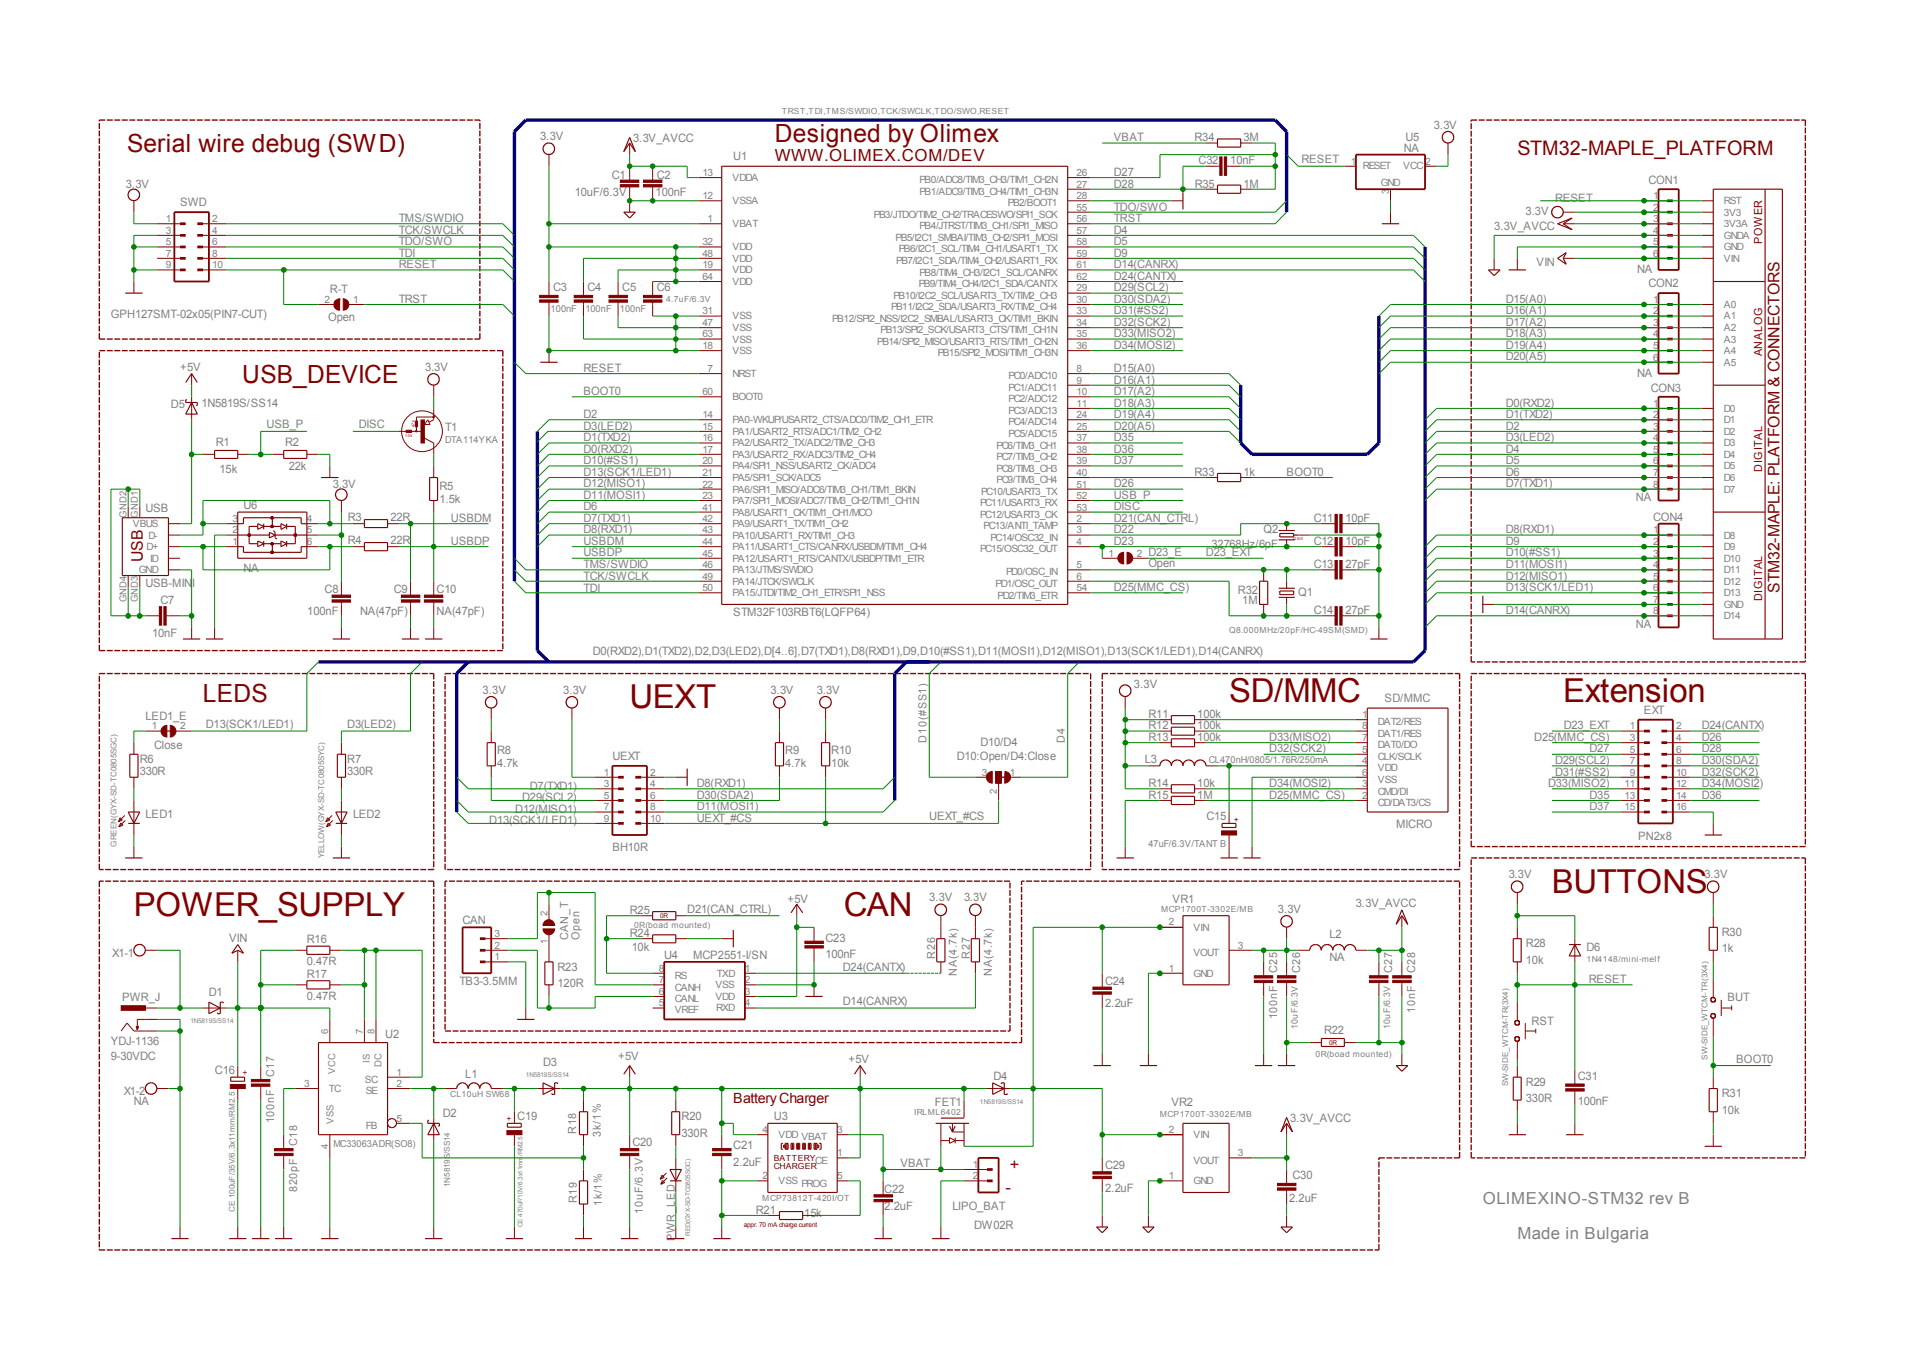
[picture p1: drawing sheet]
<svg xmlns="http://www.w3.org/2000/svg" width="297mm" height="210mm" viewBox="0 0 297 210" stroke-linecap="round" stroke-linejoin="round" font-family="sans-serif">
<defs><g id="words">
<g font-size="5.1" fill="#800000">
<text x="97.7" y="109.9">UEXT</text>
<text x="190.7" y="109">SD/MMC</text>
<text x="242.6" y="109">Extension</text>
<text x="20.8" y="142.1">POWER_SUPPLY</text>
<text x="131" y="142.1">CAN</text>
<text x="240.8" y="138.5">BUTTONS</text>
</g>
<g font-size="3.9" fill="#800000">
<text x="19.7" y="23.6">Serial wire debug (SWD)</text>
<text x="120.3" y="22">Designed by Olimex</text>
<text x="37.6" y="59.4">USB_DEVICE</text>
<text x="31.5" y="109">LEDS</text>
</g>
<text font-size="3.1" fill="#800000" x="235.5" y="24">STM32-MAPLE_PLATFORM</text>
<g font-size="2.6" fill="#800000">
<text x="120.3" y="25">WWW.OLIMEX.COM/DEV</text>
<text x="156" y="185.1">-</text>
</g>
<g font-size="2.6" fill="#808080">
<text x="230.1" y="186.8">OLIMEXINO-STM32 rev B</text>
<text x="235.5" y="192.2">Made in Bulgaria</text>
</g>
<g font-size="2.5" fill="#800000">
<text x="22.2" y="87.1" transform="rotate(-90 22.2 87.1)">USB</text>
<text x="276.2" y="92" transform="rotate(-90 276.2 92)">STM32-MAPLE: PLATFORM &amp; CONNECTORS</text>
<text x="158.3" y="181.4" transform="rotate(-90 158.3 181.4)">+</text>
</g>
<text font-size="2.2" fill="#800000" x="113.8" y="171.1">Battery Charger</text>
<g font-size="1.8" fill="#808080">
<text x="83.9" y="21.8">3.3V</text>
<text x="98.2" y="22.1">3.3V_AVCC</text>
<text x="172.9" y="21.9">VBAT</text>
<text x="185.4" y="21.9">R34</text>
<text x="193" y="21.9">3M</text>
<text x="217.8" y="23.6">NA</text>
<text x="218.1" y="21.8">U5</text>
<text x="222.5" y="20">3.3V</text>
<text x="19.5" y="29.2">3.3V</text>
<text x="94.9" y="27.7">C1</text>
<text x="101.9" y="27.7">C2</text>
<text x="113.8" y="24.9">U1</text>
<text x="172.9" y="27.3">D27</text>
<text x="172.9" y="29.1">D28</text>
<text x="185.4" y="29.1">R35</text>
<text x="186" y="25.5">C32</text>
<text x="190.9" y="25.5">10nF</text>
<text x="193" y="29.1">1M</text>
<text x="202" y="25.3">RESET</text>
<text x="255.8" y="28.5">CON1</text>
<text x="27.9" y="32">SWD</text>
<text x="61.9" y="34.5">TMS/SWDIO</text>
<text x="89.2" y="30.4">10uF/6.3V</text>
<text x="101.7" y="30.4">100nF</text>
<text x="172.9" y="32.7">TDO/SWO</text>
<text x="172.9" y="34.5">TRST</text>
<text x="231.9" y="35.6">3.3V_AVCC</text>
<text x="236.7" y="33.4">3.3V</text>
<text x="241.3" y="31.4">RESET</text>
<text x="61.9" y="41.6">RESET</text>
<text x="61.9" y="36.2">TCK/SWCLK</text>
<text x="61.9" y="39.8">TDI</text>
<text x="61.9" y="38">TDO/SWO</text>
<text x="172.9" y="36.2">D4</text>
<text x="172.9" y="38">D5</text>
<text x="172.9" y="39.8">D9</text>
<text x="172.9" y="41.6">D14(CANRX)</text>
<text x="238.4" y="41.3">VIN</text>
<text x="51.2" y="45.5">R-T</text>
<text x="61.9" y="47">TRST</text>
<text x="85.8" y="45.2">C3</text>
<text x="91.2" y="45.2">C4</text>
<text x="96.6" y="45.2">C5</text>
<text x="101.9" y="45.2">C6</text>
<text x="172.9" y="43.4">D24(CANTX)</text>
<text x="172.9" y="45.2">D29(SCL2)</text>
<text x="172.9" y="47">D30(SDA2)</text>
<text x="233.7" y="47">D15(A0)</text>
<text x="254.1" y="42.3">NA</text>
<text x="255.8" y="44.6">CON2</text>
<text x="17.2" y="49.4">GPH127SMT-02x05(PIN7-CUT)</text>
<text x="50.9" y="49.8">Open</text>
<text x="172.9" y="48.8">D31(#SS2)</text>
<text x="172.9" y="50.6">D32(SCK2)</text>
<text x="172.9" y="52.4">D33(MISO2)</text>
<text x="233.7" y="48.8">D16(A1)</text>
<text x="233.7" y="50.6">D17(A2)</text>
<text x="233.7" y="52.4">D18(A3)</text>
<text x="27.9" y="57.5">+5V</text>
<text x="66" y="57.5">3.3V</text>
<text x="90.6" y="57.7">RESET</text>
<text x="172.9" y="57.7">D15(A0)</text>
<text x="172.9" y="59.5">D16(A1)</text>
<text x="172.9" y="54.1">D34(MOSI2)</text>
<text x="233.7" y="54.1">D19(A4)</text>
<text x="233.7" y="55.9">D20(A5)</text>
<text x="254.1" y="58.4">NA</text>
<text x="26.5" y="63.4">D5</text>
<text x="31.3" y="63.1">1N5819S/SS14</text>
<text x="90.6" y="61.3">BOOT0</text>
<text x="90.6" y="64.9">D2</text>
<text x="172.9" y="61.3">D17(A2)</text>
<text x="172.9" y="63.1">D18(A3)</text>
<text x="172.9" y="64.9">D19(A4)</text>
<text x="233.7" y="63.1">D0(RXD2)</text>
<text x="233.7" y="64.9">D1(TXD2)</text>
<text x="256.2" y="60.9">CON3</text>
<text x="33.5" y="69.3">R1</text>
<text x="41.3" y="66.5">USB_P</text>
<text x="44.2" y="69.3">R2</text>
<text x="55.7" y="66.5">DISC</text>
<text x="69.1" y="66.9">T1</text>
<text x="90.6" y="70.2">D0(RXD2)</text>
<text x="90.6" y="68.4">D1(TXD2)</text>
<text x="90.6" y="66.6">D3(LED2)</text>
<text x="172.9" y="66.6">D20(A5)</text>
<text x="172.9" y="68.4">D35</text>
<text x="172.9" y="70.2">D36</text>
<text x="233.7" y="66.6">D2</text>
<text x="233.7" y="68.4">D3(LED2)</text>
<text x="233.7" y="70.2">D4</text>
<text x="34.1" y="73.4">15k</text>
<text x="44.8" y="73">22k</text>
<text x="51.6" y="75.7">3.3V</text>
<text x="68.2" y="76.1">R5</text>
<text x="90.6" y="72">D10(#SS1)</text>
<text x="90.6" y="77.4">D11(MOSI1)</text>
<text x="90.6" y="75.6">D12(MISO1)</text>
<text x="90.6" y="73.8">D13(SCK1/LED1)</text>
<text x="172.9" y="75.6">D26</text>
<text x="172.9" y="72">D37</text>
<text x="172.9" y="77.4">USB_P</text>
<text x="185.4" y="73.8">R33</text>
<text x="193" y="73.8">1k</text>
<text x="199.7" y="73.8">BOOT0</text>
<text x="233.7" y="72">D5</text>
<text x="233.7" y="73.8">D6</text>
<text x="233.7" y="75.6">D7(TXD1)</text>
<text x="253.9" y="77.8">NA</text>
<text x="22.6" y="79.4">USB</text>
<text x="37.8" y="79">U6</text>
<text x="54" y="80.8">R3</text>
<text x="60.6" y="80.8">22R</text>
<text x="68.2" y="78.1">1.5k</text>
<text x="70" y="81">USBDM</text>
<text x="90.6" y="79.2">D6</text>
<text x="90.6" y="81">D7(TXD1)</text>
<text x="90.6" y="82.8">D8(RXD1)</text>
<text x="172.9" y="81">D21(CAN_CTRL)</text>
<text x="172.9" y="82.8">D22</text>
<text x="172.9" y="79.2">DISC</text>
<text x="196.1" y="82.8">Q2</text>
<text x="203.9" y="81">C11</text>
<text x="208.8" y="81">10pF</text>
<text x="233.7" y="82.8">D8(RXD1)</text>
<text x="256.5" y="80.9">CON4</text>
<text x="37.8" y="88.7">NA</text>
<text x="54" y="84.3">R4</text>
<text x="60.6" y="84.3">22R</text>
<text x="70" y="84.6">USBDP</text>
<text x="90.6" y="90">TCK/SWCLK</text>
<text x="90.6" y="88.2">TMS/SWDIO</text>
<text x="90.6" y="84.6">USBDM</text>
<text x="90.6" y="86.3">USBDP</text>
<text x="172.9" y="84.6">D23</text>
<text x="178.2" y="88">Open</text>
<text x="178.2" y="86.3">D23_E</text>
<text x="187.1" y="86.3">D23_EXT</text>
<text x="188" y="84.9">32768Hz/6pF</text>
<text x="203.9" y="84.6">C12</text>
<text x="203.9" y="88.1">C13</text>
<text x="208.8" y="84.6">10pF</text>
<text x="208.8" y="88.1">27pF</text>
<text x="233.7" y="84.6">D9</text>
<text x="233.7" y="86.3">D10(#SS1)</text>
<text x="233.7" y="88.1">D11(MOSI1)</text>
<text x="233.7" y="89.9">D12(MISO1)</text>
<text x="22.6" y="91.1">USB-MINI</text>
<text x="24.9" y="93.8">C7</text>
<text x="47.7" y="95.4">100nF</text>
<text x="50.4" y="92">C8</text>
<text x="55.9" y="95.4">NA(47pF)</text>
<text x="61.1" y="92">C9</text>
<text x="67.7" y="95.4">NA(47pF)</text>
<text x="67.7" y="92">C10</text>
<text x="90.6" y="91.8">TDI</text>
<text x="113.8" y="95.5">STM32F103RBT6(LQFP64)</text>
<text x="172.9" y="91.7">D25(MMC_CS)</text>
<text x="192.1" y="92.2">R32</text>
<text x="192.8" y="93.6">1M</text>
<text x="201.5" y="92.4">Q1</text>
<text x="203.9" y="95.3">C14</text>
<text x="208.8" y="95.3">27pF</text>
<text x="233.7" y="91.7">D13(SCK1/LED1)</text>
<text x="233.7" y="95.3">D14(CANRX)</text>
<text x="23.6" y="98.8">10nF</text>
<text x="92" y="101.6">D0(RXD2),D1(TXD2),D2,D3(LED2),D[4..6],D7(TXD1),D8(RXD1),D9,D10(#SS1),D11(MOSI1),D12(MISO1),D13(SCK1/LED1),D14(CANRX)</text>
<text x="253.9" y="97.4">NA</text>
<text x="74.9" y="107.6">3.3V</text>
<text x="87.4" y="107.6">3.3V</text>
<text x="119.6" y="107.6">3.3V</text>
<text x="126.8" y="107.6">3.3V</text>
<text x="176" y="106.7">3.3V</text>
<text x="22.6" y="111.7">LED1_E</text>
<text x="32" y="113">D13(SCK1/LED1)</text>
<text x="53.9" y="113">D3(LED2)</text>
<text x="178.3" y="111.4">R11</text>
<text x="178.3" y="113.2">R12</text>
<text x="185.8" y="111.4">100k</text>
<text x="185.8" y="113.2">100k</text>
<text x="214.9" y="109">SD/MMC</text>
<text x="242.7" y="113.2">D23_EXT</text>
<text x="255.1" y="110.7">EXT</text>
<text x="264.1" y="113.2">D24(CANTX)</text>
<text x="21.7" y="118.4">R6</text>
<text x="23.9" y="116.1">Close</text>
<text x="53.9" y="118.4">R7</text>
<text x="77.2" y="119">4.7k</text>
<text x="77.2" y="117.1">R8</text>
<text x="95" y="117.9">UEXT</text>
<text x="121.8" y="119">4.7k</text>
<text x="121.8" y="117.1">R9</text>
<text x="129" y="119">10k</text>
<text x="129" y="117.1">R10</text>
<text x="148.5" y="117.9">D10:Open/D4:Close</text>
<text x="152.2" y="115.7">D10/D4</text>
<text x="177.7" y="118.4">L3</text>
<text x="178.3" y="115">R13</text>
<text x="185.8" y="115">100k</text>
<text x="197" y="116.7">D32(SCK2)</text>
<text x="197" y="115">D33(MISO2)</text>
<text x="238.1" y="115">D25(MMC_CS)</text>
<text x="241.3" y="118.5">D29(SCL2)</text>
<text x="246.7" y="116.7">D27</text>
<text x="264.1" y="115">D26</text>
<text x="264.1" y="116.7">D28</text>
<text x="264.1" y="118.5">D30(SDA2)</text>
<text x="21.7" y="120.2">330R</text>
<text x="53.9" y="120.2">330R</text>
<text x="81" y="124.3">D29(SCL2)</text>
<text x="82.2" y="122.6">D7(TXD1)</text>
<text x="108.2" y="122.1">D8(RXD1)</text>
<text x="108.2" y="125.7">D11(MOSI1)</text>
<text x="108.2" y="123.9">D30(SDA2)</text>
<text x="178.3" y="122.1">R14</text>
<text x="178.3" y="123.9">R15</text>
<text x="185.8" y="122.1">10k</text>
<text x="185.8" y="123.9">1M</text>
<text x="197" y="123.9">D25(MMC_CS)</text>
<text x="197" y="122.1">D34(MOSI2)</text>
<text x="240.2" y="122.1">D33(MISO2)</text>
<text x="241.3" y="120.3">D31(#SS2)</text>
<text x="246.7" y="123.9">D35</text>
<text x="246.7" y="125.7">D37</text>
<text x="264.1" y="120.3">D32(SCK2)</text>
<text x="264.1" y="122.1">D34(MOSI2)</text>
<text x="264.1" y="123.9">D36</text>
<text x="22.6" y="126.9">LED1</text>
<text x="54.8" y="126.9">LED2</text>
<text x="75.9" y="127.9">D13(SCK1/LED1)</text>
<text x="79.9" y="126.1">D12(MISO1)</text>
<text x="108.2" y="127.5">UEXT_#CS</text>
<text x="144.2" y="127.3">UEXT_#CS</text>
<text x="187.2" y="127.3">C15</text>
<text x="216.7" y="128.5">MICRO</text>
<text x="254.2" y="130.3">PN2x8</text>
<text x="95" y="132.1">BH10R</text>
<text x="234.1" y="136.2">3.3V</text>
<text x="264.5" y="136.2">3.3V</text>
<text x="71.8" y="143.3">CAN</text>
<text x="97.8" y="141.8">R25</text>
<text x="106.6" y="141.6">D21(CAN_CTRL)</text>
<text x="122.2" y="140.1">+5V</text>
<text x="144.2" y="139.8">3.3V</text>
<text x="149.6" y="139.8">3.3V</text>
<text x="182" y="140.1">VR1</text>
<text x="198.3" y="141.6">3.3V</text>
<text x="210.4" y="140.7">3.3V_AVCC</text>
<text x="17.4" y="148.4">X1-1</text>
<text x="35.6" y="146.1">VIN</text>
<text x="47.6" y="149.8">0.47R</text>
<text x="47.6" y="146.4">R16</text>
<text x="97.8" y="145.4">R24</text>
<text x="98" y="147.6">10k</text>
<text x="103.1" y="148.8">U4</text>
<text x="107.6" y="148.8">MCP2551-I/SN</text>
<text x="128.1" y="148.6">100nF</text>
<text x="128.1" y="146.1">C23</text>
<text x="206.3" y="149">NA</text>
<text x="206.3" y="145.5">L2</text>
<text x="236.8" y="149.5">10k</text>
<text x="236.8" y="147">R28</text>
<text x="246.2" y="147.5">D6</text>
<text x="267.2" y="147.7">1k</text>
<text x="267.2" y="145.2">R30</text>
<text x="19" y="155.3">PWR_J</text>
<text x="32.4" y="154.6">D1</text>
<text x="47.6" y="155.1">0.47R</text>
<text x="47.6" y="151.7">R17</text>
<text x="71.3" y="152.8">TB3-3.5MM</text>
<text x="86.5" y="153.1">120R</text>
<text x="86.5" y="150.6">R23</text>
<text x="130.8" y="155.9">D14(CANRX)</text>
<text x="130.8" y="150.6">D24(CANTX)</text>
<text x="171.5" y="152.8">C24</text>
<text x="246.6" y="152.4">RESET</text>
<text x="268.1" y="155.3">BUT</text>
<text x="59.8" y="161">U2</text>
<text x="171.5" y="156.2">2.2uF</text>
<text x="205.5" y="160.4">R22</text>
<text x="237.7" y="159.1">RST</text>
<text x="17.2" y="162.1">YDJ-1136</text>
<text x="17.2" y="164.4">9-30VDC</text>
<text x="33.3" y="166.7">C16</text>
<text x="72.2" y="167.3">L1</text>
<text x="84.3" y="165.3">D3</text>
<text x="95.9" y="164.4">+5V</text>
<text x="131.7" y="164.9">+5V</text>
<text x="154.2" y="167.6">D4</text>
<text x="244.9" y="167.6">C31</text>
<text x="269.5" y="164.9">BOOT0</text>
<text x="19.2" y="169.9">X1-2</text>
<text x="20.8" y="171.5">NA</text>
<text x="68.7" y="173.3">D2</text>
<text x="80.3" y="173.8">C19</text>
<text x="105.8" y="173.8">R20</text>
<text x="120.1" y="173.8">U3</text>
<text x="145.1" y="171.6">FET1</text>
<text x="181.8" y="171.6">VR2</text>
<text x="236.8" y="171">330R</text>
<text x="236.8" y="168.5">R29</text>
<text x="244.9" y="171.4">100nF</text>
<text x="267.2" y="172.8">10k</text>
<text x="267.2" y="170.3">R31</text>
<text x="98.1" y="177.8">C20</text>
<text x="105.8" y="176.4">330R</text>
<text x="113.8" y="178.3">C21</text>
<text x="200.2" y="174.1">3.3V_AVCC</text>
<text x="113.8" y="180.8">2.2uF</text>
<text x="137.2" y="185.1">C22</text>
<text x="139.7" y="181">VBAT</text>
<text x="171.5" y="184.9">2.2uF</text>
<text x="171.5" y="181.4">C29</text>
<text x="200.6" y="183">C30</text>
<text x="117.3" y="188.4">R21</text>
<text x="124.8" y="188.8">15k</text>
<text x="137.2" y="187.7">2.2uF</text>
<text x="147.8" y="187.7">LIPO_BAT</text>
<text x="151.2" y="190.6">DW02R</text>
<text x="200.1" y="186.5">2.2uF</text>
</g>
<g font-size="1.7" fill="#800000">
<text x="273.5" y="37.9" transform="rotate(-90 273.5 37.9)">POWER</text>
<text x="273.5" y="55.3" transform="rotate(-90 273.5 55.3)">ANALOG</text>
<text x="273.5" y="73.2" transform="rotate(-90 273.5 73.2)">DIGITAL</text>
<text x="273.5" y="93.3" transform="rotate(-90 273.5 93.3)">DIGITAL</text>
</g>
<g font-size="1.7" fill="#808080">
<text x="143.8" y="115.2" transform="rotate(-90 143.8 115.2)">D10(#SS1)</text>
<text x="165.2" y="115.2" transform="rotate(-90 165.2 115.2)">D4</text>
<text x="88.2" y="145.9" transform="rotate(-90 88.2 145.9)">CAN_T</text>
<text x="90" y="145.9" transform="rotate(-90 90 145.9)">Open</text>
<text x="145.1" y="148.8" transform="rotate(-90 145.1 148.8)">R26</text>
<text x="150.5" y="148.8" transform="rotate(-90 150.5 148.8)">R27</text>
<text x="148.5" y="151.4" transform="rotate(-90 148.5 151.4)">NA(4.7k)</text>
<text x="153.9" y="151.4" transform="rotate(-90 153.9 151.4)">NA(4.7k)</text>
<text x="198.2" y="151" transform="rotate(-90 198.2 151)">C25</text>
<text x="201.8" y="151" transform="rotate(-90 201.8 151)">C26</text>
<text x="216.1" y="151" transform="rotate(-90 216.1 151)">C27</text>
<text x="219.6" y="151" transform="rotate(-90 219.6 151)">C28</text>
<text x="198.2" y="158.2" transform="rotate(-90 198.2 158.2)">100nF</text>
<text x="219.6" y="157.1" transform="rotate(-90 219.6 157.1)">10nF</text>
<text x="42.5" y="167.1" transform="rotate(-90 42.5 167.1)">C17</text>
<text x="42.5" y="174.3" transform="rotate(-90 42.5 174.3)">100nF</text>
<text x="46.1" y="177.8" transform="rotate(-90 46.1 177.8)">C18</text>
<text x="89.4" y="176" transform="rotate(-90 89.4 176)">R18</text>
<text x="93.2" y="176.4" transform="rotate(-90 93.2 176.4)">3k/1%</text>
<text x="46.1" y="185" transform="rotate(-90 46.1 185)">820pF</text>
<text x="89.5" y="186.7" transform="rotate(-90 89.5 186.7)">R19</text>
<text x="93.4" y="187.1" transform="rotate(-90 93.4 187.1)">1k/1%</text>
<text x="99.8" y="188.3" transform="rotate(-90 99.8 188.3)">10uF/6.3V</text>
<text x="104.7" y="192.5" transform="rotate(-90 104.7 192.5)">PWR_LED</text>
</g>
<g font-size="1.6" fill="#808080">
<text x="109" y="27.3">13</text>
<text x="113.7" y="28.1">VDDA</text>
<text x="142.7" y="28.4">PB0/ADC8/TIM3_CH3/TIM1_CH2N</text>
<text x="167.1" y="27.3">26</text>
<text x="167.1" y="29.1">27</text>
<text x="209.6" y="25.5">1</text>
<text x="211.5" y="26.2">RESET</text>
<text x="214.3" y="28.8">GND</text>
<text x="217.8" y="26.2">VCC</text>
<text x="221.2" y="25.5">2</text>
<text x="25.8" y="34.5">1</text>
<text x="32.9" y="34.5">2</text>
<text x="109" y="30.9">12</text>
<text x="109.8" y="34.5">1</text>
<text x="113.7" y="35.2">VBAT</text>
<text x="113.7" y="31.7">VSSA</text>
<text x="135.6" y="33.8">PB3/JTDO/TIM2_CH2/TRACESWO/SPI1_SCK</text>
<text x="142.7" y="30.2">PB1/ADC9/TIM3_CH4/TIM1_CH3N</text>
<text x="142.7" y="35.6">PB4/JTRST/TIM3_CH1/SPI1_MISO</text>
<text x="156.4" y="32">PB2/BOOT1</text>
<text x="167.1" y="30.9">28</text>
<text x="167.1" y="32.7">55</text>
<text x="167.1" y="34.5">56</text>
<text x="256.5" y="30.9">1</text>
<text x="256.5" y="32.7">2</text>
<text x="256.5" y="34.5">3</text>
<text x="267.5" y="33.5">3V3</text>
<text x="267.5" y="35.2">3V3A</text>
<text x="267.5" y="31.7">RST</text>
<text x="25.8" y="36.3">3</text>
<text x="25.8" y="38.1">5</text>
<text x="25.8" y="39.8">7</text>
<text x="25.8" y="41.6">9</text>
<text x="32.9" y="36.3">4</text>
<text x="32.9" y="38.1">6</text>
<text x="32.9" y="39.8">8</text>
<text x="32.9" y="41.6">10</text>
<text x="109" y="38.1">32</text>
<text x="109" y="39.8">48</text>
<text x="109" y="41.6">19</text>
<text x="113.7" y="38.8">VDD</text>
<text x="113.7" y="40.6">VDD</text>
<text x="139" y="37.4">PB5/I2C1_SMBAI/TIM3_CH2/SPI1_MOSI</text>
<text x="139.1" y="41">PB7/I2C1_SDA/TIM4_CH2/USART1_RX</text>
<text x="139.5" y="39.2">PB6/I2C1_SCL/TIM4_CH1/USART1_TX</text>
<text x="167.1" y="36.3">57</text>
<text x="167.1" y="38.1">58</text>
<text x="167.1" y="39.8">59</text>
<text x="167.1" y="41.6">61</text>
<text x="256.5" y="36.3">4</text>
<text x="256.5" y="38.1">5</text>
<text x="256.5" y="39.8">6</text>
<text x="267.5" y="38.8">GND</text>
<text x="267.5" y="37">GNDA</text>
<text x="267.5" y="40.6">VIN</text>
<text x="50.4" y="47">2</text>
<text x="54.8" y="47">1</text>
<text x="109" y="43.4">64</text>
<text x="113.7" y="44.2">VDD</text>
<text x="113.7" y="42.4">VDD</text>
<text x="138.7" y="46.3">PB10/I2C2_SCL/USART3_TX/TIM2_CH3</text>
<text x="142.6" y="44.6">PB9/TIM4_CH4/I2C1_SDA/CANTX</text>
<text x="142.7" y="42.8">PB8/TIM4_CH3/I2C1_SCL/CANRX</text>
<text x="167.1" y="43.4">62</text>
<text x="167.1" y="45.2">29</text>
<text x="167.1" y="47">30</text>
<text x="256.5" y="47">1</text>
<text x="267.5" y="47.8">A0</text>
<text x="109" y="48.8">31</text>
<text x="109" y="50.6">47</text>
<text x="109" y="52.4">63</text>
<text x="113.7" y="49.6">VSS</text>
<text x="113.7" y="51.4">VSS</text>
<text x="113.7" y="53.2">VSS</text>
<text x="129.2" y="49.9">PB12/SPI2_NSS/I2C2_SMBAL/USART3_CK/TIM1_BKIN</text>
<text x="136.1" y="53.5">PB14/SPI2_MISO/USART3_RTS/TIM1_CH2N</text>
<text x="136.7" y="51.7">PB13/SPI2_SCK/USART3_CTS/TIM1_CH1N</text>
<text x="138.3" y="48.1">PB11/I2C2_SDA/USART3_RX/TIM2_CH4</text>
<text x="167.1" y="48.8">33</text>
<text x="167.1" y="50.6">34</text>
<text x="167.1" y="52.4">35</text>
<text x="256.5" y="48.8">2</text>
<text x="256.5" y="50.6">3</text>
<text x="256.5" y="52.4">4</text>
<text x="267.5" y="49.6">A1</text>
<text x="267.5" y="51.4">A2</text>
<text x="267.5" y="53.2">A3</text>
<text x="109" y="54.2">18</text>
<text x="109.8" y="57.7">7</text>
<text x="113.7" y="58.5">NRST</text>
<text x="113.7" y="54.9">VSS</text>
<text x="145.5" y="55.3">PB15/SPI2_MOSI/TIM1_CH3N</text>
<text x="156.5" y="58.8">PC0/ADC10</text>
<text x="167.1" y="54.2">36</text>
<text x="167.1" y="57.7">8</text>
<text x="167.1" y="59.5">9</text>
<text x="256.5" y="54.2">5</text>
<text x="256.5" y="56">6</text>
<text x="267.5" y="54.9">A4</text>
<text x="267.5" y="56.7">A5</text>
<text x="109" y="61.3">60</text>
<text x="109" y="64.9">14</text>
<text x="113.7" y="62.1">BOOT0</text>
<text x="113.7" y="65.7">PA0-WKUP/USART2_CTS/ADC0/TIM2_CH1_ETR</text>
<text x="156.5" y="60.6">PC1/ADC11</text>
<text x="156.5" y="62.4">PC2/ADC12</text>
<text x="156.5" y="64.2">PC3/ADC13</text>
<text x="167.1" y="61.3">10</text>
<text x="167.1" y="63.1">11</text>
<text x="167.1" y="64.9">24</text>
<text x="256.5" y="63.1">1</text>
<text x="256.5" y="64.9">2</text>
<text x="267.5" y="63.9">D0</text>
<text x="267.5" y="65.7">D1</text>
<text x="109" y="66.7">15</text>
<text x="109" y="68.5">16</text>
<text x="109" y="70.2">17</text>
<text x="113.7" y="67.5">PA1/USART2_RTS/ADC1/TIM2_CH2</text>
<text x="113.7" y="69.3">PA2/USART2_TX/ADC2/TIM2_CH3</text>
<text x="113.7" y="71">PA3/USART2_RX/ADC3/TIM2_CH4</text>
<text x="154.7" y="69.6">PC6/TIM3_CH1</text>
<text x="154.7" y="71.4">PC7/TIM3_CH2</text>
<text x="156.5" y="66">PC4/ADC14</text>
<text x="156.5" y="67.8">PC5/ADC15</text>
<text x="167.1" y="66.7">25</text>
<text x="167.1" y="68.5">37</text>
<text x="167.1" y="70.2">38</text>
<text x="256.5" y="66.7">3</text>
<text x="256.5" y="68.5">4</text>
<text x="256.5" y="70.2">5</text>
<text x="267.5" y="67.5">D2</text>
<text x="267.5" y="69.3">D3</text>
<text x="267.5" y="71">D4</text>
<text x="109" y="72">20</text>
<text x="109" y="73.8">21</text>
<text x="109" y="75.6">22</text>
<text x="109" y="77.4">23</text>
<text x="113.7" y="72.8">PA4/SPI1_NSS/USART2_CK/ADC4</text>
<text x="113.7" y="74.6">PA5/SPI1_SCK/ADC5</text>
<text x="113.7" y="76.4">PA6/SPI1_MISO/ADC6/TIM3_CH1/TIM1_BKIN</text>
<text x="152.3" y="76.7">PC10/USART3_TX</text>
<text x="154.7" y="73.2">PC8/TIM3_CH3</text>
<text x="154.7" y="75">PC9/TIM3_CH4</text>
<text x="167.1" y="72">39</text>
<text x="167.1" y="73.8">40</text>
<text x="167.1" y="75.6">51</text>
<text x="167.1" y="77.4">52</text>
<text x="256.5" y="72">6</text>
<text x="256.5" y="73.8">7</text>
<text x="256.5" y="75.6">8</text>
<text x="267.5" y="72.8">D5</text>
<text x="267.5" y="74.6">D6</text>
<text x="267.5" y="76.4">D7</text>
<text x="20.6" y="81.8">VBUS</text>
<text x="23" y="83.6">D-</text>
<text x="36.1" y="82.8">2</text>
<text x="36.1" y="81">3</text>
<text x="47.6" y="81">4</text>
<text x="47.6" y="82.8">5</text>
<text x="109" y="79.2">41</text>
<text x="109" y="81">42</text>
<text x="109" y="82.8">43</text>
<text x="113.7" y="78.2">PA7/SPI1_MOSI/ADC7/TIM3_CH2/TIM1_CH1N</text>
<text x="113.7" y="80">PA8/USART1_CK/TIM1_CH1/MCO</text>
<text x="113.7" y="81.8">PA9/USART1_TX/TIM1_CH2</text>
<text x="113.7" y="83.6">PA10/USART1_RX/TIM1_CH3</text>
<text x="152.1" y="78.5">PC11/USART3_RX</text>
<text x="152.1" y="80.3">PC12/USART3_CK</text>
<text x="152.6" y="82.1">PC13/ANTI_TAMP</text>
<text x="153.7" y="83.9">PC14/OSC32_IN</text>
<text x="167.1" y="79.2">53</text>
<text x="167.1" y="81">2</text>
<text x="167.1" y="82.8">3</text>
<text x="256.5" y="82.8">1</text>
<text x="267.5" y="83.6">D8</text>
<text x="21.6" y="88.9">GND</text>
<text x="22.8" y="85.3">D+</text>
<text x="23.3" y="87.1">ID</text>
<text x="36.1" y="84.6">1</text>
<text x="47.6" y="84.6">6</text>
<text x="109" y="84.6">44</text>
<text x="109" y="86.4">45</text>
<text x="109" y="88.1">46</text>
<text x="109" y="89.9">49</text>
<text x="113.7" y="85.3">PA11/USART1_CTS/CANRX/USBDM/TIM1_CH4</text>
<text x="113.7" y="87.1">PA12/USART1_RTS/CANTX/USBDP/TIM1_ETR</text>
<text x="113.7" y="88.9">PA13/JTMS/SWDIO</text>
<text x="152.1" y="85.7">PC15/OSC32_OUT</text>
<text x="156.1" y="89.3">PD0/OSC_IN</text>
<text x="167.1" y="84.6">4</text>
<text x="167.1" y="88.1">5</text>
<text x="167.1" y="89.9">6</text>
<text x="172" y="86.4">1</text>
<text x="176.4" y="86.4">2</text>
<text x="256.5" y="84.6">2</text>
<text x="256.5" y="86.4">3</text>
<text x="256.5" y="88.1">4</text>
<text x="256.5" y="89.9">5</text>
<text x="267.5" y="85.3">D9</text>
<text x="267.5" y="87.1">D10</text>
<text x="267.5" y="88.9">D11</text>
<text x="109" y="91.7">50</text>
<text x="113.7" y="90.7">PA14/JTCK/SWCLK</text>
<text x="113.7" y="92.5">PA15/JTDI/TIM2_CH1_ETR/SPI1_NSS</text>
<text x="154.5" y="91.1">PD1/OSC_OUT</text>
<text x="154.8" y="92.9">PD2/TIM3_ETR</text>
<text x="167.1" y="91.7">54</text>
<text x="256.5" y="91.7">6</text>
<text x="256.5" y="93.5">7</text>
<text x="256.5" y="95.3">8</text>
<text x="267.5" y="90.7">D12</text>
<text x="267.5" y="92.5">D13</text>
<text x="267.5" y="94.3">GND</text>
<text x="267.5" y="96.1">D14</text>
<text x="23.6" y="113.2">1</text>
<text x="27.9" y="113.2">2</text>
<text x="211.4" y="113.2">8</text>
<text x="211.4" y="111.4">1</text>
<text x="213.9" y="112.5">DAT2/RES</text>
<text x="252.9" y="113.2">1</text>
<text x="260.1" y="113.2">2</text>
<text x="211.4" y="116.8">5</text>
<text x="211.4" y="115">7</text>
<text x="211.4" y="118.5">4</text>
<text x="213.9" y="117.9">CLK/SCLK</text>
<text x="213.9" y="116.1">DAT0/DO</text>
<text x="213.9" y="114.3">DAT1/RES</text>
<text x="213.9" y="119.7">VDD</text>
<text x="252.9" y="115">3</text>
<text x="252.9" y="116.8">5</text>
<text x="252.9" y="118.5">7</text>
<text x="260.1" y="115">4</text>
<text x="260.1" y="116.8">6</text>
<text x="260.1" y="118.5">8</text>
<text x="93.7" y="120.3">1</text>
<text x="93.7" y="122.1">3</text>
<text x="93.7" y="123.9">5</text>
<text x="93.7" y="125.7">7</text>
<text x="100.9" y="120.3">2</text>
<text x="100.9" y="122.1">4</text>
<text x="100.9" y="123.9">6</text>
<text x="100.9" y="125.7">8</text>
<text x="152.4" y="120.3">3</text>
<text x="156.7" y="120.3">1</text>
<text x="211.4" y="123.9">2</text>
<text x="211.4" y="122.1">3</text>
<text x="211.4" y="120.3">6</text>
<text x="213.9" y="125.1">CD/DAT3/CS</text>
<text x="213.9" y="123.3">CMD/DI</text>
<text x="213.9" y="121.5">VSS</text>
<text x="252.1" y="122.1">11</text>
<text x="252.1" y="123.9">13</text>
<text x="252.1" y="125.7">15</text>
<text x="252.9" y="120.3">9</text>
<text x="260.1" y="120.3">10</text>
<text x="260.1" y="122.1">12</text>
<text x="260.1" y="123.9">14</text>
<text x="260.1" y="125.7">16</text>
<text x="93.7" y="127.5">9</text>
<text x="100.9" y="127.5">10</text>
<text x="181.4" y="143.6">2</text>
<text x="76.7" y="149">1</text>
<text x="76.7" y="147.2">2</text>
<text x="76.7" y="145.4">3</text>
<text x="185.2" y="148.3">VOUT</text>
<text x="185.2" y="144.4">VIN</text>
<text x="192.1" y="147.2">3</text>
<text x="102.3" y="152.5">7</text>
<text x="102.3" y="154.3">6</text>
<text x="102.3" y="150.7">8</text>
<text x="104.7" y="153.7">CANH</text>
<text x="104.7" y="155.5">CANL</text>
<text x="104.7" y="151.9">RS</text>
<text x="111" y="155.1">VDD</text>
<text x="111" y="153.3">VSS</text>
<text x="111.3" y="151.6">TXD</text>
<text x="115.6" y="150.7">1</text>
<text x="115.6" y="154.3">3</text>
<text x="115.6" y="152.5">2</text>
<text x="181.4" y="150.7">1</text>
<text x="185.2" y="151.6">GND</text>
<text x="102.3" y="156.1">5</text>
<text x="104.7" y="157.2">VREF</text>
<text x="111.1" y="156.9">RXD</text>
<text x="115.6" y="156.1">4</text>
<text x="56.6" y="168">SC</text>
<text x="61.5" y="166.9">1</text>
<text x="47.2" y="168.6">3</text>
<text x="51" y="169.4">TC</text>
<text x="56.8" y="169.8">SE</text>
<text x="61.5" y="174">5</text>
<text x="61.5" y="168.6">2</text>
<text x="56.8" y="175.1">FB</text>
<text x="118.4" y="175.8">4</text>
<text x="120.8" y="176.6">VDD VBAT</text>
<text x="129.9" y="179.4">1</text>
<text x="129.9" y="175.8">3</text>
<text x="181.4" y="175.8">2</text>
<text x="185.2" y="176.6">VIN</text>
<text x="192.1" y="179.4">3</text>
<text x="118.4" y="183">2</text>
<text x="120.8" y="183.7">VSS PROG</text>
<text x="126.5" y="180.5">CE</text>
<text x="129.9" y="183">5</text>
<text x="151" y="181.2">1</text>
<text x="151" y="183">2</text>
<text x="181.4" y="183">1</text>
<text x="185.2" y="180.5">VOUT</text>
<text x="185.2" y="183.7">GND</text>
</g>
<g font-size="1.5" fill="#808080">
<text x="215.5" y="30.2" transform="rotate(-90 215.5 30.2)">3</text>
<text x="85.4" y="48.3">100nF</text>
<text x="90.8" y="48.3">100nF</text>
<text x="96.2" y="48.3">100nF</text>
<text x="69.1" y="68.7">DTA114YKA</text>
<text x="19.6" y="80.3" transform="rotate(-90 19.6 80.3)">GND2</text>
<text x="21.4" y="80.3" transform="rotate(-90 21.4 80.3)">GND1</text>
<text x="19.6" y="93.5" transform="rotate(-90 19.6 93.5)">GND4</text>
<text x="21.4" y="93.5" transform="rotate(-90 21.4 93.5)">GND3</text>
<text x="187.6" y="118.4">CL470nH/0805/1.76R/250mA</text>
<text x="154.7" y="123.2" transform="rotate(-90 154.7 123.2)">2</text>
<text x="178.2" y="131.3">47uF/6.3V/TANT B</text>
<text x="84.9" y="142.1" transform="rotate(-90 84.9 142.1)">2</text>
<text x="84.9" y="146.4" transform="rotate(-90 84.9 146.4)">1</text>
<text x="50.9" y="160.3" transform="rotate(-90 50.9 160.3)">6</text>
<text x="56.3" y="160.3" transform="rotate(-90 56.3 160.3)">7</text>
<text x="58.1" y="160.3" transform="rotate(-90 58.1 160.3)">8</text>
<text x="52" y="166.6" transform="rotate(-90 52 166.6)">VCC</text>
<text x="57.4" y="164.9" transform="rotate(-90 57.4 164.9)">IS</text>
<text x="59.2" y="165.5" transform="rotate(-90 59.2 165.5)">DC</text>
<text x="50.9" y="178.3" transform="rotate(-90 50.9 178.3)">4</text>
<text x="51.8" y="174.4" transform="rotate(-90 51.8 174.4)">VSS</text>
<text x="51.8" y="178">MC33063ADR(SO8)</text>
</g>
<g font-size="1.4" fill="#808080">
<text x="201.4" y="159.6" transform="rotate(-90 201.4 159.6)">10uF/6.3V</text>
<text x="215.8" y="159.6" transform="rotate(-90 215.8 159.6)">10uF/6.3V</text>
</g>
<g font-size="1.3" fill="#808080">
<text x="121.3" y="17.7">TRST,TDI,TMS/SWDIO,TCK/SWCLK,TDO/SWO,RESET</text>
<text x="103.4" y="46.9">4.7uF/6.3V</text>
<text x="190.7" y="98.2">Q8.000MHz/20pF/HC-49SM(SMD)</text>
<text x="98.4" y="144">0R(boad mounted)</text>
<text x="180.2" y="141.5">MCP1700T-3302E/MB</text>
<text x="246.2" y="149.2">1N4148/mini-melf</text>
<text x="204.2" y="164">0R(boad mounted)</text>
<text x="69.9" y="170.1">CL10uH SW68</text>
<text x="141.9" y="173">IRLML6402</text>
<text x="180" y="173.4">MCP1700T-3302E/MB</text>
<text x="118.3" y="186.3">MCP73812T-420I/OT</text>
</g>
<g font-size="1.3" fill="#800000">
<text x="120.1" y="180.1">BATTERY</text>
<text x="120.1" y="181.4">CHARGER</text>
</g>
<g font-size="1.2" fill="#808080">
<text x="18.1" y="131.3" transform="rotate(-90 18.1 131.3)">GREEN(GYX-SD-TC0805SGC)</text>
<text x="50.3" y="133.1" transform="rotate(-90 50.3 133.1)">YELLOW(GYX-SD-TC0805SYC)</text>
<text x="265" y="164.4" transform="rotate(-90 265 164.4)">SW-SIDE_WTCM-TR(3X4)</text>
<text x="234" y="168.5" transform="rotate(-90 234 168.5)">SW-SIDE_WTCM-TR(3X4)</text>
<text x="69.8" y="184.2" transform="rotate(-90 69.8 184.2)">1N5819S/SS14</text>
<text x="36.4" y="188" transform="rotate(-90 36.4 188)">CE 100uF/35V/6.3x11mm/RM2.5</text>
</g>
<g font-size="1.2" fill="#800000">
<text x="192.3" y="127.5" transform="rotate(-90 192.3 127.5)">+</text>
<text x="38.5" y="166.8" transform="rotate(-90 38.5 166.8)">+</text>
<text x="79.4" y="174" transform="rotate(-90 79.4 174)">+</text>
</g>
<g font-size="1" fill="#800000">
<text x="102.4" y="142.4">0R</text>
<text x="206.3" y="162.1">0R</text>
<text x="115.4" y="190.4">appr. 70 mA charge current</text>
</g>
<g font-size="1" fill="#808080">
<text x="29.6" y="158.7">1N5819S/SS14</text>
<text x="81.6" y="167.1">1N5819S/SS14</text>
<text x="152.1" y="171.3">1N5819S/SS14</text>
<text x="81.1" y="179.4" transform="rotate(-90 81.1 179.4)">/RM2.5</text>
<text x="81.1" y="190.4" transform="rotate(-90 81.1 190.4)">CE 470uF/10V/6.3x11mm</text>
<text x="107.1" y="191.7" transform="rotate(-90 107.1 191.7)">RED(GYX-SD-TC0805SGC)</text>
</g>
<g font-size=".6" fill="#800000">
<text x="62.9" y="67.8">10k</text>
<text x="64.3" y="66.3" transform="rotate(-90 64.3 66.3)">47 k</text>
<text x="200.8" y="83.7">GN D</text>
</g>
</g></defs>
<g fill="none" stroke="#800000" stroke-width=".18">
<path d="M96.8 32.9h1.8l-.9 .9zM97.7 21.3l.9 2.2-.9-1.3-.9 1.3zM112 25.8h53.7v68h-53.7zM183.6 29.8v2.7M188.9 21.6h3.6v1.2h-3.6zM188.9 28.7h3.6v1.3h-3.6zM214.5 34.7h2.6M241.7 34.7l2.3-.9-1.4 .9 1.4 .9zM265.9 29.4h10.7v69.7h-10.7zM273.9 29.4v69.7M19.4 45.5h2.7M28.8 59.3l.9-1.3 .9 1.3"/>
<path d="M83.9 56.2h2.6M231 41.9h1.8l-.9 .9zM234.1 41.9h2.7M241.7 40.1l1.4-.9-.5 .9 .5 .9zM265.9 43.7h8M265.9 59.8h8M29 62h-.2v.4h1.8v.5h-.2M29.7 62.4l.9 1.8h-1.8zM33.3 69.9h3.6v1.2h-3.6zM36.9 79.4h10.7v7.2h-10.7zM44 69.9h3.6v1.2h-3.6zM49.8 74.1h2.7"/>
<path d="M66.7 74.1h1.2v3.5h-1.2zM188.9 73.4h3.6v1.3h-3.6zM265.9 79.4h8M19 80.3h7.1v9h-7.1zM28.4 99.1h2.7M32 99.1h2.6M36.9 83h4.9M36.9 84.8h.9v.9h8.9v-.9h.9M36.9 81.2h.9v-.9h8.9v.9h.9M40 81.2l.9 .5-.9 .4zM40 83.9l.9 .4-.9 .5zM40 81.7h-1.3v2.6h1.3"/>
<path d="M40.9 81.2v.9M40.9 83.9v.9M40.9 84.3h2.7M40.9 81.7h2.7M41.8 82.6l.9 .4-.9 .5zM42.3 80.3v1.4M42.3 84.3v1.4M42.4 82.3l.3 .3v.8l.3 .2M42.7 83h4.9M43.6 81.2l.9 .5-.9 .4zM43.6 83.9l.9 .4-.9 .5zM44.5 81.2v.9"/>
<path d="M44.5 83.9v.9M44.5 81.7h1.3v2.6h-1.3M51.6 99.1h2.7M56.6 80.6h3.5v1.2h-3.5zM56.6 84.2h3.5v1.2h-3.5zM62.4 99.1h2.7M66 99.1h2.7M195.5 90.2h1.2v3.6h-1.2zM198.4 91.3h2.5M198.4 92.7h2.5M198.4 82.3h2.5M198.4 83.7h2.5"/>
<path d="M198.6 91.7h2.2v.6h-2.2zM198.6 82.8h2.2v.5h-2.2zM200.8 83h.7M212.7 99.1h2.6M230.1 92.4v2.7M20.1 117h1.3v3.6h-1.3zM25.3 113.4h1.8M52.4 117h1.2v3.6h-1.2zM75.6 115.2h1.3v3.6h-1.3zM106.6 119.2v2.7M120.3 115.2h1.3v3.6h-1.3zM127.5 115.2h1.3v3.6h-1.3z"/>
<path d="M180 118.8v-.2l.2-.4 .6-.3h.4l.3 .2 .2 .3 .1 .4 .1-.4 .5-.5h.6l.3 .2 .2 .3 .1 .4 .1-.4 .2-.3 .3-.2h.5l.5 .4 .2 .5v-.2l.3-.5 .3-.2h.4l.5 .2 .2 .5v.2M181.8 111h3.6v1.3h-3.6zM181.8 112.8h3.6v1.3h-3.6zM181.8 114.6h3.6v1.3h-3.6zM212.2 109.9h12.5v16.1h-12.5zM19.4 133.1h2.7M19.9 127.7h1.8M19.9 126h1.8l-.9 1.7zM51.6 133.1h2.7M52.1 127.7h1.8M52.1 126h1.8l-.9 1.7zM173.3 133.1h2.7"/>
<path d="M181.8 121.7h3.6v1.3h-3.6zM181.8 123.5h3.6v1.3h-3.6zM189.4 133.1h2.7M189.7 127.7h2.1v.7h-2.1zM193 133.1h2.7M264.5 129.5h2.7M21.1 159.2h.4l-.2 .6zM32.4 155.5l1.8 .9-1.8 .9zM34.6 155.6v-.1h-.4v1.8h-.4v-.2M36.9 146.5l.9 1.4-.9-.5-.9 .5zM47.6 146.8h3.6v1.3h-3.6zM47.6 152.2h3.6v1.2h-3.6z"/>
<path d="M80.3 158.2h2.6M84.6 149.2h1.2v3.6h-1.2zM101.3 145h3.6v1.3h-3.6zM101.3 141.4h3.6v1.3h-3.6zM113.8 144.3v2.7M122.8 141.6l.8-1.3 1 1.3M125 154.6h2.7M145.4 145.6h1.2v3.6h-1.2zM150.7 145.6h1.3v3.6h-1.3zM183.6 142.1h7.1v10.7h-7.1zM203.3 147.4l.1-.5 .6-.4h.3l.4 .2 .3 .3v.4M205.1 147.4l.1-.5 .6-.4h.3l.4 .2 .2 .3 .1 .4 .2-.5 .5-.4h.4l.4 .2 .3 .4v.3l.3-.6 .4-.3h.4l.6 .4 .1 .5"/>
<path d="M217.6 141.1l.9 2.3-.9-1.3-.9 1.3zM234.8 145.6h1.3v3.6h-1.3zM243.5 146.5h1.8M244.4 146.5l.9 1.8h-1.8zM265.3 143.9h1.2v3.5h-1.2zM35.8 167.1h2.2v.6h-2.2zM49.4 161.7h10.7v14.3h-10.7zM66.6 173.8h-.2v.5h1.8v.4h-.2M67.3 174.3l.9 1.7h-1.8zM70.9 168.9l.1-.6 .6-.3 .6 .1 .4 .4 .1 .4 .1-.6 .5-.3h.4l.3 .1 .4 .4v.4l.3-.6 .4-.3h.4l.6 .3 .1 .6M78.7 174.3h2.2v.6h-2.2zM84.3 168l1.8 .9-1.8 .9z"/>
<path d="M86.5 168.2v-.2h-.4v1.8h-.4v-.2M89.9 172.5h1.3v3.5h-1.3zM96.8 166.7l.9-1.4 .9 1.4M104.2 172.5h1.3v3.5h-1.3zM119.2 174.3h10.7v10.7h-10.7zM121.5 177.4h-.3v.9h.3M121.7 177.7v.3M121.8 177.7h-.2v.3h.2M121.8 177.4h.5v.9h-.5zM122 177.4v.9M122.1 177.4v.9M122.8 177.4h.4v.9h-.4z"/>
<path d="M122.9 177.4v.9M123 177.4v.9M123.6 177.4h.5v.9h-.5zM123.8 177.4v.9M123.9 177.4v.9M124.6 177.4h.4v.9h-.4zM124.7 177.4v.9M124.8 177.4v.9M125.4 177.4h.5v.9h-.5zM125.6 177.4v.9M125.7 177.4v.9M126.3 177.4h.5v.9h-.5z"/>
<path d="M126.5 177.4v.9M126.6 177.4v.9M126.8 177.7h.3v.3h-.3M127 177.7v.3M127.1 177.4h.3v.9h-.3M132.6 166.7l.9-1.4 .9 1.4M145.2 174.3h5.2M146 173.5h3.6M147.4 174.7l.4 .9 .4-.9M154.1 168l1.8 .9-1.8 .9zM155.4 168.2v-.2h.5v1.8h.4v-.2M169.7 165.3h2.7"/>
<path d="M176.9 165.3h2.7M183.6 174.3h7.1v10.7h-7.1zM194.8 165.3h2.6M198.3 165.3h2.7M199.7 173.4l.9 2.2-.9-1.3-.9 1.3zM205.1 161.1h3.5v1.2h-3.5zM216.7 165.3h1.8l-.9 .9zM234.1 176h2.7M234.8 167.1h1.3v3.6h-1.3zM243.1 176h2.6M264.5 177.8h2.7M265.3 168.9h1.2v3.6h-1.2z"/>
<path d="M26.6 192.2h2.7M35.6 192.2h2.6M39.1 192.2h2.7M42.7 192.2h2.7M49.8 192.2h2.7M66 192.2h2.7M78.5 192.2h2.7M89.2 192.2h2.7M89.9 183.2h1.3v3.6h-1.3zM96.4 192.2h2.7M103.5 192.2h2.7M104 181.4h1.8l-.9 1.8z"/>
<path d="M104 183.2h1.8M110.7 192.2h2.7M121 188h3.6v1.2h-3.6zM135.7 192.2h2.7M144.7 192.2h2.7M170.2 190.4h1.7l-.8 .8zM177.3 190.4h1.8l-.9 .8zM198.8 190.4h1.8l-.9 .8z"/>
<circle cx="20.8" cy="30.2" r=".89"/>
<circle cx="85.2" cy="23.1" r=".9"/>
<circle cx="224.7" cy="21.3" r=".89"/>
<circle cx="241.7" cy="32.9" r=".89"/>
<circle cx="67.3" cy="58.9" r=".89"/>
<circle cx="53" cy="76.7" r=".9"/>
<circle cx="38.7" cy="83" r=".17"/>
<circle cx="42.2" cy="80.3" r=".17"/>
<circle cx="42.2" cy="85.7" r=".17"/>
<circle cx="42.2" cy="81.7" r=".17"/>
<circle cx="42.2" cy="84.3" r=".17"/>
<circle cx="45.8" cy="83" r=".18"/>
<circle cx="76.2" cy="109" r=".9"/>
<circle cx="88.7" cy="109" r=".9"/>
<circle cx="120.9" cy="108.9" r=".9"/>
<circle cx="128.1" cy="108.9" r=".9"/>
<circle cx="174.6" cy="107.1" r=".89"/>
<circle cx="235.4" cy="137.6" r=".89"/>
<circle cx="265.9" cy="137.6" r=".9"/>
<circle cx="21.7" cy="147.4" r=".89"/>
<circle cx="146" cy="141.1" r=".89"/>
<circle cx="151.4" cy="141.1" r=".89"/>
<circle cx="199.7" cy="142.9" r=".88"/>
<circle cx="235.4" cy="158.7" r=".35"/>
<circle cx="265.9" cy="155.1" r=".38"/>
<circle cx="265.9" cy="157.6" r=".36"/>
<circle cx="23.5" cy="168.9" r=".89"/>
<circle cx="235.4" cy="161.2" r=".35"/>
</g>
<g fill="none" stroke="#800000" stroke-width=".16">
<path d="M20.8 31.2v1.7M24.4 34.7h3.5M24.4 36.5h3.5M24.4 38.3h3.5M31.5 34.7h3.6M31.5 36.5h3.6M31.5 38.3h3.6M85.2 24v1.8M97.7 22.2v1.8M97.7 25.8v2.1M97.7 29v3.9M101.3 25.8v2.1"/>
<path d="M101.3 29v2.2M108.4 31.2h3.6M108.4 34.7h3.6M108.4 38.3h3.6M108.4 27.6h3.6M165.7 31.2h3.6M165.7 32.9h3.6M165.7 34.7h3.6M165.7 36.5h3.6M165.7 38.3h3.6M165.7 29.4h3.6M165.7 27.6h3.6"/>
<path d="M181.8 31.2h1.8M187.1 25.8h2.2M187.1 22.2h1.8M187.1 29.4h1.8M190.4 25.8h2.1M192.5 22.2h1.8M192.5 29.4h1.8M208.6 25.8h1.8M215.8 29.4v1.8M215.8 32.9v1.8M221.2 25.8h1.8M224.7 22.2v1.8"/>
<path d="M242.6 32.9h1.8M242.6 34.7h1.8M255.1 31.2h3.6M255.1 32.9h3.6M255.1 34.7h3.6M255.1 36.5h3.6M255.1 38.3h3.6M264.1 31.2h1.8M264.1 32.9h1.8M264.1 34.7h1.8M264.1 36.5h1.8M264.1 38.3h1.8"/>
<path d="M20.8 43.7v1.8M24.4 40.1h3.5M24.4 41.9h3.5M29.7 58v1.8M31.5 40.1h3.6M31.5 41.9h3.6M49.4 47.2h2.4M54.2 47.2h2.4M67.3 59.8v1.8M85.2 43.7v2.1M85.2 46.9v2.1M85.2 54.4v1.8"/>
<path d="M90.6 43.7v2.1M90.6 46.9v2.1M95.9 43.7v2.1M95.9 46.9v2.1M101.3 43.7v2.1M101.3 46.9v2.1M108.4 40.1h3.6M108.4 49h3.6M108.4 50.8h3.6M108.4 52.6h3.6M108.4 54.4h3.6M108.4 41.9h3.6"/>
<path d="M108.4 58h3.6M108.4 43.7h3.6M165.7 40.1h3.6M165.7 47.2h3.6M165.7 49h3.6M165.7 50.8h3.6M165.7 52.6h3.6M165.7 54.4h3.6M165.7 41.9h3.6M165.7 58h3.6M165.7 43.7h3.6M165.7 45.5h3.6"/>
<path d="M165.7 59.8h3.6M231.9 40.1v1.8M235.5 40.1v1.8M242.6 40.1h1.8M255.1 40.1h3.6M255.1 47.2h3.6M255.1 49h3.6M255.1 50.8h3.6M255.1 52.6h3.6M255.1 54.4h3.6M255.1 56.2h3.6M264.1 40.1h1.8"/>
<path d="M264.1 47.2h1.8M264.1 49h1.8M264.1 50.8h1.8M264.1 52.6h1.8M264.1 54.4h1.8M264.1 56.2h1.8M19.9 78.6v1.7M21.7 78.6v1.7M29.7 61.6v3.5M31.5 70.5h1.8M36.9 70.5h1.8M42.3 70.5h1.7"/>
<path d="M47.6 70.5h1.8M51.2 72.3v1.8M53 77.6v1.8M61.9 66.9h3.6M63 66.7h.9v.4h-.9zM63 67h.9M63 66.9h.9M64.5 65.3h.3v.9h-.3zM64.5 65.3v.9M64.7 65.3v.9M65.9 68l1.4 .7v1.8M66.4 65.1l.3 .8h-.8z"/>
<path d="M67.3 63.4v1.7l-.7 .4M67.3 72.3v1.8M67.3 77.6v1.8M67.3 64.7h-2.7v2.2M108.4 65.1h3.6M108.4 66.9h3.6M108.4 68.7h3.6M108.4 70.5h3.6M108.4 72.3h3.6M108.4 74.1h3.6M108.4 75.9h3.6M108.4 61.6h3.6"/>
<path d="M108.4 77.6h3.6M108.4 79.4h3.6M165.7 63.4h3.6M165.7 65.1h3.6M165.7 66.9h3.6M165.7 68.7h3.6M165.7 70.5h3.6M165.7 72.3h3.6M165.7 74.1h3.6M165.7 75.9h3.6M165.7 61.6h3.6M165.7 77.6h3.6"/>
<path d="M165.7 79.4h3.6M187.1 74.1h1.8M192.5 74.1h1.8M255.1 63.4h3.6M255.1 65.1h3.6M255.1 66.9h3.6M255.1 68.7h3.6M255.1 70.5h3.6M255.1 72.3h3.6M255.1 74.1h3.6M255.1 75.9h3.6M264.1 63.4h1.8"/>
<path d="M264.1 65.1h1.8M264.1 66.9h1.8M264.1 68.7h1.8M264.1 70.5h1.8M264.1 72.3h1.8M264.1 74.1h1.8M264.1 75.9h1.8M19.9 89.3v1.8M21.7 89.3v1.8M22.6 95.5h2.1M25.8 95.5h2.1M26.1 81.2h1.8"/>
<path d="M26.1 84.8h1.8M26.1 88.4h1.8M26.1 83h1.8M26.1 86.6h1.8M29.7 97.3v1.8M33.3 97.3v1.8M35.1 81.2h1.8M35.1 84.8h1.8M35.1 83h1.8M47.6 81.2h1.8M47.6 84.8h1.8M47.6 83h1.8"/>
<path d="M53 90.2v2.1M53 93.4v2.1M53 97.3v1.8M54.8 81.2h1.8M54.8 84.8h1.8M60.1 81.2h1.8M60.1 84.8h1.8M63.7 90.2v2.1M63.7 93.4v2.1M63.7 97.3v1.8M67.3 90.2v2.1M67.3 93.4v2.1"/>
<path d="M67.3 97.3v1.8M108.4 81.2h3.6M108.4 84.8h3.6M108.4 88.4h3.6M108.4 83h3.6M108.4 86.6h3.6M108.4 90.2h3.6M108.4 92h3.6M165.7 81.2h3.6M165.7 84.8h3.6M165.7 88.4h3.6M165.7 83h3.6"/>
<path d="M165.7 90.2h3.6M165.7 92h3.6M171.1 86.6h2.4M175.8 86.6h2.4M196.1 88.4v1.8M196.1 93.8v1.7M199.7 81.2v1.1M199.7 83.7v1.1M199.7 90.2v1.1M199.7 92.7v1.1M201.5 83h1.8M205.1 95.5h2.1"/>
<path d="M205.1 81.2h2.1M205.1 84.8h2.1M205.1 88.4h2.1M208.3 95.5h2.1M208.3 81.2h2.1M208.3 84.8h2.1M208.3 88.4h2.1M214 97.3v1.8M230.1 93.8h1.8M255.1 95.5h3.6M255.1 84.8h3.6M255.1 88.4h3.6"/>
<path d="M255.1 83h3.6M255.1 86.6h3.6M255.1 90.2h3.6M255.1 92h3.6M255.1 93.8h3.6M264.1 95.5h1.8M264.1 84.8h1.8M264.1 88.4h1.8M264.1 83h1.8M264.1 86.6h1.8M264.1 90.2h1.8M264.1 92h1.8"/>
<path d="M264.1 93.8h1.8M20.8 115.2v1.8M22.6 113.4h2.4M27.3 113.4h2.4M53 115.2v1.8M76.2 109.9v1.8M76.2 113.4v1.8M76.2 118.8v1.8M88.8 109.9v1.8M121 109.9v1.8M121 113.4v1.8M121 118.8v1.8"/>
<path d="M128.1 109.9v1.8M128.1 113.4v1.8M128.1 118.8v1.8M154.5 119.7h.9v1.8h-.9zM174.6 108.1v1.8M178.2 118.8h1.8M180 113.4h1.8M180 115.2h1.8M180 111.7h1.8M185.4 113.4h1.7M185.4 115.2h1.7M185.4 111.7h1.7"/>
<path d="M187.1 118.8h1.8M210.4 113.4h1.8M210.4 115.2h1.8M210.4 117h1.8M210.4 118.8h1.8M210.4 111.7h1.8M251.6 113.4h3.5M251.6 115.2h3.5M251.6 117h3.5M251.6 118.8h3.5M258.7 113.4h3.6M258.7 115.2h3.6"/>
<path d="M258.7 117h3.6M258.7 118.8h3.6M18.6 126.9l.4 .3-.6 .3zM18.7 127.7l.4 .3-.6 .3zM19.4 126.5l-1 1M19.4 127.3l-.9 1M20.8 120.6v1.8M20.8 124.2v5.3M20.8 131.3v1.8M50.8 126.9l.4 .3-.6 .3zM50.9 127.7l.4 .3-.6 .3zM51.5 126.5l-.9 1"/>
<path d="M51.6 127.3l-.9 1M53 120.6v1.8M53 124.2v5.3M53 131.3v1.8M92.4 120.6h3.5M92.4 122.4h3.5M92.4 124.2h3.5M92.4 126h3.5M92.4 127.7h3.5M99.5 120.6h3.6M99.5 122.4h3.6M99.5 124.2h3.6"/>
<path d="M99.5 126h3.6M99.5 127.7h3.6M104.9 120.6h1.7M151.4 120.6h1.8M155 121.5v2.7M156.7 120.6h1.8M174.6 131.3v1.8M180 122.4h1.8M180 124.2h1.8M185.4 122.4h1.7M185.4 124.2h1.7M190.7 126v1.7"/>
<path d="M190.7 129.5v3.6M194.3 131.3v1.8M210.4 120.6h1.8M210.4 122.4h1.8M210.4 124.2h1.8M235.5 138.5v1.8M251.6 120.6h3.5M251.6 122.4h3.5M251.6 124.2h3.5M251.6 126h3.5M258.7 120.6h3.6M258.7 122.4h3.6"/>
<path d="M258.7 124.2h3.6M258.7 126h3.6M265.9 127.7v1.8M265.9 138.5v1.8M18.8 159.9l.9-1.2 1.1 1.2h3.6M22.6 156.4h1.8M22.6 147.4h1.8M24.4 158.2h-3.1v1.6M31.5 156.4h3.6M36.9 147.4v1.8M45.8 147.4h1.8M45.8 152.8h1.8"/>
<path d="M51.2 147.4h1.8M51.2 158.2v3.5M51.2 152.8h1.8M56.6 158.2v3.5M58.3 158.2v3.5M75.4 149.2h3.5M75.4 147.4h3.5M75.4 145.6h3.5M81.6 156.4v1.8M85.2 140.3v2.4M85.2 145v4.2M85.2 152.8v1.8"/>
<path d="M99.5 145.6h1.8M99.5 142.1h1.8M101.3 156.4h1.8M101.3 152.8h1.8M101.3 154.6h1.8M101.3 151h1.8M104.9 145.6h1.7M104.9 142.1h1.7M112 145.6h1.8M115.6 156.4h1.8M115.6 152.8h1.8M115.6 154.6h1.8"/>
<path d="M115.6 151h1.8M123.6 140.3v1.8M126.3 143.9v2.1M126.3 147.1v2.1M126.3 152.8v1.8M146 142.1v3.5M146 149.2v1.8M151.4 142.1v3.5M151.4 149.2v1.8M171.1 151v2.1M171.1 154.2v2.2M180 151h3.6"/>
<path d="M180 143.9h3.6M190.7 147.4h3.6M196.1 149.2v2.2M196.1 152.4v2.2M199.7 143.9v1.7M199.7 149.2v2.2M199.7 152.4v2.2M201.5 147.4h1.8M210.4 147.4h1.8M214 149.2v2.2M214 152.4v2.2M217.6 142.1v1.8"/>
<path d="M217.6 149.2v2.2M217.6 152.4v2.2M235.5 143.9v1.7M235.5 149.2v1.8M235.5 155.5v2.8M236.7 158.7v2.5M236.8 159.9h1.5M238.3 159.6v.7M244.4 145.6v3.6M265.9 142.1v1.8M265.9 147.4v1.8M265.9 151.9v2.9"/>
<path d="M265.9 158v2.8M267.1 155.1v2.5M267.2 156.4h1.5M268.7 156v.7M24.4 168.9h1.7M36.9 165.3v1.8M36.9 168.9v1.8M40.5 165.3v2.2M40.5 168.5v2.2M44 176v2.2M44 179.3v2.1M45.8 168.9h3.6"/>
<path d="M51.2 176v3.6M60.1 168.9h3.6M60.1 167.1h3.6M61.5 174.3h2.2M67.3 173.4v3.6M69.1 168.9h1.8M76.2 168.9h1.8M79.8 172.5v1.8M79.8 176v1.8M83.4 168.9h3.6M90.6 170.7v1.8M90.6 176v1.8"/>
<path d="M97.7 165.3v1.8M97.7 176v2.2M97.7 179.3v2.1M104.9 170.7v1.8M104.9 176v1.8M104.9 179.6v5.4M112 176v2.2M112 179.3v2.1M117.4 176h1.8M129.9 179.6h1.8M129.9 176h1.8M133.5 165.3v1.8"/>
<path d="M146 174.3v3.5M146 177h1.4M147.4 176.5l.8 .5-.8 .4zM147.8 174.3v1.3h1.8M148.2 177h1.4M148.2 176.5v.9M149.6 170.7v2.7M149.6 174.3v3.5M153.2 168.9h3.5M171.1 163.5v1.8M171.1 179.6v2.2M178.2 163.5v1.8"/>
<path d="M180 176h3.6M190.7 179.6h3.6M196.1 163.5v1.8M199.7 163.5v1.8M199.7 174.3v1.7M203.3 161.7h1.8M208.6 161.7h1.8M217.6 163.5v1.8M235.5 161.6v2.8M235.5 165.3v1.8M235.5 170.7v1.8M235.5 174.3v1.7"/>
<path d="M244.4 166v2.2M244.4 169.3v2.1M244.4 174.3v1.7M265.9 167.1v1.8M265.9 172.5v1.8M265.9 176v1.8M27.9 190.4v1.8M36.9 190.4v1.8M40.5 190.4v1.8M44 190.4v1.8M51.2 190.4v1.8M67.3 190.4v1.8"/>
<path d="M79.8 190.4v1.8M90.6 181.4v1.8M90.6 186.8v1.8M90.6 190.4v1.8M97.7 190.4v1.8M102.7 182.3l.4 .4-.7 .3zM102.8 183.1l.4 .4-.6 .2zM103.4 182l-1 1M103.5 182.7l-.9 1M104.9 190.4v1.8M112 190.4v1.8M117.4 183.2h1.8"/>
<path d="M119.2 188.6h1.8M124.6 188.6h1.7M129.9 183.2h1.8M137.1 183.2v2.1M137.1 186.4v2.2M137.1 190.4v1.8M146 190.4v1.8M149.6 181.4h3.6M149.6 183.2h3.6M171.1 182.8v2.2M171.1 188.6v1.8M178.2 188.6v1.8"/>
<path d="M180 183.2h3.6M199.7 181.4v2.2M199.7 184.6v2.2M199.7 188.6v1.8"/>
<circle cx="64.6" cy="66.9" r=".1"/>
<circle cx="65.5" cy="66.9" r="3.2"/>
<circle cx="67.3" cy="64.7" r=".1"/>
<circle cx="60.8" cy="174.2" r=".7"/>
</g>
<g fill="#800000" stroke="#800000" stroke-width=".16">
<path d="M96.3 27.9h2.8v.4h-2.8z" fill-rule="evenodd"/>
<path d="M96.3 28.6h2.8v.4h-2.8z" fill-rule="evenodd"/>
<path d="M99.9 27.9h2.8v.4h-2.8z" fill-rule="evenodd"/>
<path d="M99.9 28.6h2.8v.4h-2.8z" fill-rule="evenodd"/>
<path d="M83.7 45.8h2.9v.4h-2.9z" fill-rule="evenodd"/>
<path d="M83.7 46.5h2.9v.4h-2.9z" fill-rule="evenodd"/>
<path d="M89.1 45.8h2.9v.4h-2.9z" fill-rule="evenodd"/>
<path d="M89.1 46.5h2.9v.4h-2.9z" fill-rule="evenodd"/>
<path d="M94.5 45.8h2.9v.4h-2.9z" fill-rule="evenodd"/>
<path d="M94.5 46.5h2.9v.4h-2.9z" fill-rule="evenodd"/>
<path d="M99.9 45.8h2.8v.4h-2.8z" fill-rule="evenodd"/>
<path d="M99.9 46.5h2.8v.4h-2.8z" fill-rule="evenodd"/>
<path d="M25.4 94.1h.4v2.9h-.4z" fill-rule="evenodd"/>
<path d="M24.7 94.1h.4v2.9h-.4z" fill-rule="evenodd"/>
<path d="M51.5 92.3h2.9v.4h-2.9z" fill-rule="evenodd"/>
<path d="M51.5 93.1h2.9v.3h-2.9z" fill-rule="evenodd"/>
<path d="M62.3 93.1h2.9v.3h-2.9z" fill-rule="evenodd"/>
<path d="M62.3 92.3h2.9v.4h-2.9z" fill-rule="evenodd"/>
<path d="M65.9 93.1h2.8v.3h-2.8z" fill-rule="evenodd"/>
<path d="M65.9 92.3h2.8v.4h-2.8z" fill-rule="evenodd"/>
<path d="M207.9 79.8h.4v2.9h-.4z" fill-rule="evenodd"/>
<path d="M207.2 79.8h.3v2.9h-.3z" fill-rule="evenodd"/>
<path d="M207.9 83.4h.4v2.9h-.4z" fill-rule="evenodd"/>
<path d="M207.2 83.4h.3v2.9h-.3z" fill-rule="evenodd"/>
<path d="M207.9 87h.4v2.8h-.4z" fill-rule="evenodd"/>
<path d="M207.2 87h.3v2.8h-.3z" fill-rule="evenodd"/>
<path d="M207.9 94.1h.4v2.9h-.4z" fill-rule="evenodd"/>
<path d="M207.2 94.1h.3v2.9h-.3z" fill-rule="evenodd"/>
<path d="M189.6 128.9h2.3v.6h-2.3z" fill-rule="evenodd"/>
<path d="M35.7 168.2h2.4v.7h-2.4z" fill-rule="evenodd"/>
<path d="M39 168.2h2.9v.3h-2.9z" fill-rule="evenodd"/>
<path d="M39 167.5h2.9v.3h-2.9z" fill-rule="evenodd"/>
<path d="M42.6 178.9h2.9v.4h-2.9z" fill-rule="evenodd"/>
<path d="M42.6 178.2h2.9v.3h-2.9z" fill-rule="evenodd"/>
<path d="M78.7 175.4h2.3v.6h-2.3z" fill-rule="evenodd"/>
<path d="M96.3 178.9h2.8v.4h-2.8z" fill-rule="evenodd"/>
<path d="M96.3 178.2h2.8v.3h-2.8z" fill-rule="evenodd"/>
<path d="M110.6 178.9h2.9v.4h-2.9z" fill-rule="evenodd"/>
<path d="M110.6 178.2h2.9v.3h-2.9z" fill-rule="evenodd"/>
<path d="M135.6 186.1h2.9v.3h-2.9z" fill-rule="evenodd"/>
<path d="M135.6 185.3h2.9v.4h-2.9z" fill-rule="evenodd"/>
<path d="M124.9 146.7h2.9v.4h-2.9z" fill-rule="evenodd"/>
<path d="M124.9 146h2.9v.4h-2.9z" fill-rule="evenodd"/>
<path d="M169.6 153.9h2.9v.3h-2.9z" fill-rule="evenodd"/>
<path d="M169.6 153.1h2.9v.4h-2.9z" fill-rule="evenodd"/>
<path d="M194.7 152.1h2.8v.3h-2.8z" fill-rule="evenodd"/>
<path d="M194.7 151.4h2.8v.3h-2.8z" fill-rule="evenodd"/>
<path d="M198.3 152.1h2.8v.3h-2.8z" fill-rule="evenodd"/>
<path d="M198.3 151.4h2.8v.3h-2.8z" fill-rule="evenodd"/>
<path d="M212.5 152.1h2.9v.3h-2.9z" fill-rule="evenodd"/>
<path d="M212.5 151.4h2.9v.3h-2.9z" fill-rule="evenodd"/>
<path d="M216.1 152.1h2.9v.3h-2.9z" fill-rule="evenodd"/>
<path d="M216.1 151.4h2.9v.3h-2.9z" fill-rule="evenodd"/>
<path d="M169.6 182.5h2.9v.3h-2.9z" fill-rule="evenodd"/>
<path d="M169.6 181.8h2.9v.3h-2.9z" fill-rule="evenodd"/>
<path d="M198.3 184.3h2.8v.3h-2.8z" fill-rule="evenodd"/>
<path d="M198.3 183.6h2.8v.3h-2.8z" fill-rule="evenodd"/>
<path d="M243 168.9h2.9v.4h-2.9z" fill-rule="evenodd"/>
<path d="M243 168.2h2.9v.3h-2.9z" fill-rule="evenodd"/>
<path d="M190 24.3h.4v2.9h-.4z" fill-rule="evenodd"/>
<path d="M189.3 24.3h.4v2.9h-.4z" fill-rule="evenodd"/>
<path d="M84.5 143a.89 .89 0 0 1 1-.3 .89 .89 0 0 1 .6 .9h-1.8z" fill-rule="evenodd"/>
<path d="M84.3 144.1h1.8a.9 .9 0 0 1-.9 .9 .9 .9 0 0 1-.9-.9z" fill-rule="evenodd"/>
<path d="M154.5 119.7h.9v1.8h-.9z" fill-rule="evenodd"/>
<path d="M153.4 119.9l.6-.2v1.8a.9 .9 0 0 1-.9-.6 .9 .9 0 0 1 .3-1z" fill-rule="evenodd"/>
<path d="M156 119.7a.9 .9 0 0 1 .8 .9 .9 .9 0 0 1-.9 .9z" fill-rule="evenodd"/>
<path d="M174.9 85.7a.9 .9 0 0 1 .9 .9 .9 .9 0 0 1-.9 .9z" fill-rule="evenodd"/>
<path d="M173.8 85.9l.6-.2v1.8a.9 .9 0 0 1-.9-.6 .9 .9 0 0 1 .3-1z" fill-rule="evenodd"/>
<path d="M26.4 112.5a.9 .9 0 0 1 .9 .9 .9 .9 0 0 1-.9 .9z" fill-rule="evenodd"/>
<path d="M25.3 112.8l.6-.3v1.8a.9 .9 0 0 1-.8-.6 .9 .9 0 0 1 .2-.9z" fill-rule="evenodd"/>
<path d="M18.8 156h3.8v.7h-3.8z" fill-rule="evenodd"/>
<path d="M52.1 46.6l.6-.2v1.7a.87 .87 0 0 1-.8-.6 .87 .87 0 0 1 .2-.9z" fill-rule="evenodd"/>
<path d="M53.3 46.4a.88 .88 0 0 1 .8 .8 .88 .88 0 0 1-.8 .9z" fill-rule="evenodd"/>
<path d="M65.3 65.2h.6v3.5h-.6z" fill-rule="evenodd"/>
</g>
<path d="M27.1 32.9h5.3v10.8h-5.3zM210.4 24h10.8v5.4h-10.8zM257.4 29.4h3.1v12.5h-3.1zM257.4 45.5h3.1v12.5h-3.1zM257.4 61.6h3.1v16h-3.1zM257.4 81.2h3.1v16.1h-3.1zM95 118.8h5.4v10.7h-5.4zM254.2 111.7h5.4v16h-5.4zM71.8 143.9h4.4v7.1h-4.4zM103.1 149.2h12.5v9h-12.5zM151.8 179.6h3.2v5.4h-3.2z" fill="none" stroke="#800000" stroke-width=".28"/>
<g fill="none" stroke="#800000" stroke-width=".42">
<path d="M27.9 34.7h.9M27.9 38.3h.9M27.9 36.5h.9M30.6 34.7h.9M30.6 38.3h.9M30.6 36.5h.9M258.7 34.7h.9M258.7 32.9h.9M258.7 31.2h.9M258.7 38.3h.9M258.7 36.5h.9M27.9 40.1h.9"/>
<path d="M27.9 41.9h.9M30.6 40.1h.9M30.6 41.9h.9M258.7 40.1h.9M258.7 50.8h.9M258.7 49h.9M258.7 47.2h.9M258.7 54.4h.9M258.7 52.6h.9M258.7 56.2h.9M258.7 66.9h.9M258.7 65.1h.9"/>
<path d="M258.7 63.4h.9M258.7 70.5h.9M258.7 68.7h.9M258.7 72.3h.9M258.7 74.1h.9M258.7 75.9h.9M258.7 86.6h.9M258.7 84.8h.9M258.7 83h.9M258.7 90.2h.9M258.7 88.4h.9M258.7 92h.9"/>
<path d="M258.7 93.8h.9M258.7 95.5h.9M255.1 118.8h.9M255.1 117h.9M255.1 115.2h.9M255.1 113.4h.9M257.8 118.8h.9M257.8 117h.9M257.8 115.2h.9M257.8 113.4h.9M95.9 120.6h.9M95.9 122.4h.9"/>
<path d="M95.9 124.2h.9M95.9 126h.9M95.9 127.7h.9M98.6 120.6h.9M98.6 122.4h.9M98.6 124.2h.9M98.6 126h.9M98.6 127.7h.9M255.1 120.6h.9M255.1 122.4h.9M255.1 124.2h.9M255.1 126h.9"/>
<path d="M257.8 120.6h.9M257.8 122.4h.9M257.8 124.2h.9M257.8 126h.9M74.5 145.6h.9M74.5 147.4h.9M74.5 149.2h.9M153.2 183.2h.9M153.2 181.4h.9"/>
</g>
<path d="M155 120.6h1.7" fill="none" stroke="#800000" stroke-width=".21"/>
<g fill="none" stroke="#800000" stroke-width=".21" stroke-dasharray=".9 .2" stroke-linecap="butt">
<path d="M15.4 18.6h59.1M228.3 18.6h51.9M280.2 18.6v84.1M15.4 54.4h62.6M15.4 52.6h59.1M15.4 52.6v-34M74.5 52.6v-34M78 54.4v46.5M15.4 104.5h51.9M15.4 100.9v-46.5M67.3 104.5v30.4M69.1 104.5h100.2"/>
<path d="M78 100.9h-62.6M169.3 104.5v30.4M171.1 104.5v30.4M171.1 104.5h55.4M226.5 104.5v30.4M228.3 102.7v-84.1M228.3 104.5h51.9M280.2 102.7h-51.9M280.2 104.5v26.8M15.4 134.9v-30.4M15.4 136.7v57.2M67.3 134.9h-51.9"/>
<path d="M67.3 136.7h-51.9M67.3 136.7v25M69.1 134.9v-30.4M69.1 136.7v23.2M156.7 136.7h-87.6M169.3 134.9h-100.2M226.5 136.7h-68M226.5 134.9h-55.4M228.3 133.1h51.9M228.3 131.3v-26.8M280.2 133.1v46.5M280.2 131.3h-51.9"/>
<path d="M69.1 159.9h87.6M156.7 159.9v-23.2M67.3 161.7h91.2M158.5 161.7v-25M214 179.6h12.5M226.5 179.6v-42.9M228.3 179.6v-46.5M280.2 179.6h-51.9M15.4 193.9h198.6M214 193.9v-14.3"/>
</g>
<path d="M199.7 32.9v-12.5l-1.8-1.8h-116.3l-1.8 1.8v69.8M221.2 38.3v62.6l-1.8 1.8h-170M214 49v19.7l-1.8 1.8h-17.9l-1.8-1.8v-8.9M83.4 66.9v34l1.8 1.8M72.7 102.7l-1.8 1.8v21.5M140.7 102.7l-1.8 1.8v19.7" fill="none" stroke="#000080" stroke-width=".53"/>
<g fill="none" stroke="#008000" stroke-width=".16">
<path d="M20.8 38.3h3.6M20.8 32.9v1.8h3.6M24.4 36.5h-3.6v7.2M35.1 36.5h42.9l1.8 1.8M35.1 38.3h42.9l1.8 1.8M35.1 34.7h42.9l1.8 1.8M85.2 38.3h23.2M85.2 25.8v17.9M85.2 34.7h23.2M97.7 24v1.8h8.9v1.8h1.8M97.7 31.2h10.7M104.9 38.3v5.4"/>
<path d="M169.3 31.2h12.5M169.3 36.5h50.1l1.8 1.8M169.3 38.3h50.1l1.8 1.8M169.3 29.4h17.8M171.1 22.2h16M187.1 25.8h-3.5v3.6M192.5 25.8h5.4M194.3 22.2h3.6v7.2h-3.6M197.9 24h-17.9v3.6h-10.7M199.7 24l1.8 1.8h7.1M199.7 31.2l-1.8 1.7h-28.6M199.7 32.9l-1.8 1.8h-28.6"/>
<path d="M215.8 31.2v1.7M224.7 24v1.8h-1.7M239 31.2h25.1M244.4 32.9h19.7M244.4 34.7h19.7M264.1 36.5h-32.2v3.6M264.1 38.3h-28.6v1.8M20.8 41.9h3.6M29.7 59.8v1.8M35.1 40.1h42.9l1.8 1.8M35.1 41.9h42.9l1.8 1.8M44 41.9v5.3h5.4"/>
<path d="M56.6 47.2h21.4l1.8 1.8M79.8 56.2l1.8 1.8h26.8M85.2 49v5.4h23.2M90.6 49v3.6h17.8M95.9 49v1.8h12.5M101.3 49h7.1M101.3 43.7h7.1M104.9 49v5.4M108.4 40.1h-17.8v3.6M108.4 41.9h-12.5v1.8M169.3 40.1h50.1l1.8 1.8M169.3 41.9h50.1l1.8 1.8"/>
<path d="M169.3 47.2h14.3M169.3 58h21.4l1.8 1.8M169.3 49h14.3M169.3 59.8h21.4l1.8 1.8M169.3 50.8h14.3M169.3 52.6h14.3M169.3 54.4h14.3M169.3 43.7h14.3M169.3 45.5h14.3M244.4 40.1h19.7M264.1 54.4h-48.3l-1.8 1.8M264.1 47.2h-48.3l-1.8 1.8"/>
<path d="M264.1 49h-48.3l-1.8 1.8M264.1 50.8h-48.3l-1.8 1.8M264.1 52.6h-48.3l-1.8 1.8M264.1 56.2h-48.3l-1.8 1.8M19.9 75.9v2.7M21.7 78.6v-2.7h-4.5v19.6h5.4M29.7 65.1v16.1h-1.8M29.7 70.5h1.8M38.7 70.5h3.6M47.6 66.9h-7.1v3.6M49.4 70.5h1.8v1.8M53 79.4v10.8"/>
<path d="M54.8 66.9h7.1M67.3 61.6v1.8M67.3 70.5v1.8M67.3 79.4v10.8M88.8 61.6h19.6M108.4 70.5h-23.2l-1.8 1.8M108.4 74.1h-23.2l-1.8 1.8M108.4 77.6h-23.2l-1.8 1.8M108.4 65.1h-23.2l-1.8 1.8M108.4 68.7h-23.2l-1.8 1.8M108.4 66.9h-23.4l-1.6 1.6M108.4 72.3h-23.2l-1.8 1.8"/>
<path d="M108.4 79.4h-23.2l-1.8 1.8M108.4 75.9h-23.2l-1.8 1.7M169.3 70.5h14.3M169.3 61.6h21.4l1.8 1.8M169.3 74.1h17.8M169.3 77.6h14.3M169.3 63.4h21.4l1.8 1.7M169.3 65.1h21.4l1.8 1.8M169.3 68.7h14.3M169.3 66.9h21.4l1.8 1.8M169.3 72.3h14.3M169.3 79.4h14.3"/>
<path d="M169.3 75.9h14.3M194.3 74.1h12.5M264.1 70.5h-41.1l-1.8 1.8M264.1 74.1h-41.1l-1.8 1.8M264.1 63.4h-41.1l-1.8 1.7M264.1 65.1h-41.1l-1.8 1.8M264.1 68.7h-41.1l-1.8 1.8M264.1 66.9h-41.1l-1.8 1.8M264.1 72.3h-41.1l-1.8 1.8M264.1 75.9h-41.1l-1.8 1.7M19.9 91.1v4.4M21.7 91.1v4.4"/>
<path d="M27.9 88.4h1.8v8.9M27.9 84.8h7.2M27.9 95.5h1.8M31.5 81.2h3.6M31.5 84.8v3.6h19.7v-3.6M35.1 83h-1.8v14.3M49.4 81.2h5.4M49.4 84.8h5.4M49.4 83h3.6M51.2 81.2v-3.6h-19.7v5.4h-3.6M53 95.5v1.8M61.9 81.2h13.9"/>
<path d="M61.9 84.8h13.9M63.7 81.2v9M63.7 95.5v1.8M67.3 95.5v1.8M79.8 86.6l1.8 1.8h26.8M79.8 88.4l1.8 1.8h26.8M79.8 90.2l1.8 1.8h26.8M88.8 84.8h19.6M88.8 86.6h19.6M108.4 81.2h-23.2l-1.8 1.8M108.4 83h-23.2l-1.8 1.8M169.3 81.2h14.3"/>
<path d="M169.3 84.8h35.8M169.3 88.4h35.8M169.3 90.2h21.4v5.3h14.4M169.3 92h14.3M171.1 84.8v1.8M178.2 86.6h17.9M199.7 88.4v1.8M199.7 93.8v1.7M203.3 83h10.7M205.1 81.2h-12.6v1.8h-23.2M210.4 81.2h3.6v16.1M210.4 84.8h3.6"/>
<path d="M210.4 88.4h3.6M210.4 95.5h3.6M231.9 93.8h32.2M264.1 84.8h-41.1l-1.8 1.8M264.1 88.4h-41.1l-1.8 1.8M264.1 83h-41.1l-1.8 1.8M264.1 86.6h-41.1l-1.8 1.8M264.1 90.2h-41.1l-1.8 1.8M264.1 92h-41.1l-1.8 1.8M264.1 95.5h-41.1l-1.8 1.8M22.6 113.4h-1.8v1.8M49.4 102.7l-1.8 1.8v8.9h-17.9"/>
<path d="M65.5 102.7l-1.8 1.8v8.9h-10.7v1.8M76.2 111.7v1.7M88.8 111.7v8.9h3.6M121 111.7v1.7M128.1 111.7v1.7M146 102.7l-1.8 1.8v16.1h7.2M167.5 102.7l-1.8 1.8v16.1h-7.2M174.6 113.4h5.4M174.6 109.9v12.5h5.4M174.6 115.2h5.4M174.6 118.8h3.6M174.6 111.7h5.4"/>
<path d="M187.1 113.4h23.3M187.1 115.2h23.3M187.1 111.7h23.3M188.9 118.8h21.5M190.7 118.8v7.2M196.1 117h14.3M240.8 113.4h10.8M240.8 115.2h10.8M240.8 117h10.8M240.8 118.8h10.8M262.3 113.4h10.7M262.3 115.2h10.7"/>
<path d="M262.3 117h10.7M262.3 118.8h10.7M20.8 122.4v1.8M20.8 129.5v1.8M53 122.4v1.8M53 129.5v1.8M70.9 120.6l1.8 1.8h19.7M70.9 124.2l1.8 1.8h19.7M70.9 126l1.8 1.7h19.7M76.2 120.6v3.6h16.2M85.2 138.5v1.8M103.1 120.6h1.8"/>
<path d="M121 120.6v3.6h-17.9M128.1 120.6v7.1M138.9 120.6l-1.8 1.8h-34M138.9 124.2l-1.8 1.8h-34M155 124.2v3.5h-51.9M180 124.2h-5.4v7.1M187.1 122.4h23.3M187.1 124.2h23.3M210.4 120.6h-16.1v10.7M240.8 120.6h10.8M240.8 122.4h10.8M240.8 126h10.8"/>
<path d="M240.8 124.2h10.8M262.3 126h3.6v1.7M262.3 120.6h10.7M262.3 122.4h10.7M262.3 124.2h10.7M24.4 147.4h3.5v9M24.4 156.4h7.1M24.4 159.9h3.5M24.4 158.2h3.5v32.2M35.1 156.4h16.1v1.8M36.9 149.2v16.1M40.5 152.8h5.3"/>
<path d="M45.8 147.4h-5.3v17.9M53 147.4h12.5v19.7h-1.8M53 152.8h3.6M56.6 147.4v10.8M58.3 147.4v10.8M78.9 147.4h4.5v9h9v-1.8h8.9M78.9 145.6h4.5v-7.1h9v14.3h8.9M78.9 149.2h2.7v7.2M85.2 154.6v1.8M94.1 145.6h5.4M99.5 142.1h-5.4v8.9h7.2M106.6 142.1h14.4"/>
<path d="M106.6 145.6h5.4M117.4 151h23.3M123.6 142.1v12.5h-6.2M123.6 143.9h2.7M126.3 149.2v3.6h-8.9M151.4 151v5.4h-34M171.1 143.9v7.1M171.1 156.4v7.1M180 143.9h-19.7v33.9h-10.7M180 151h-1.8v12.5M194.3 147.4h7.2M196.1 147.4v1.8"/>
<path d="M196.1 154.6v8.9M199.7 145.6v3.6M199.7 154.6v8.9M212.2 147.4h5.4M214 147.4v1.8M214 154.6v7.1M217.6 143.9v5.3M217.6 154.6v8.9M235.5 152.8h17.9M235.5 142.1h8.9v3.5M235.5 140.3v3.6M235.5 151v4.5"/>
<path d="M244.4 149.2v16.8M265.9 140.3v1.8M265.9 149.2v2.7M26.1 168.9h1.8M36.9 170.7v19.7M40.5 170.7v19.7M45.8 168.9h-1.8v7.1M51.2 179.6v10.8M63.7 168.9h5.4M63.7 174.3h1.8v5.3h25.1M67.3 168.9v4.5M67.3 177v13.4"/>
<path d="M78 168.9h5.4M79.8 168.9v3.6M79.8 177.8v12.6M87 168.9h66.2M90.6 168.9v1.8M90.6 177.8v3.6M97.7 167.1v8.9M104.9 168.9v1.8M104.9 177.8v1.8M112 174.3h1.8v1.7h3.6M112 168.9v7.1M131.7 176h5.4v7.2"/>
<path d="M133.5 167.1v12.5h-1.8M146 177.8v3.6M149.6 168.9v1.8M156.7 168.9h14.4v10.7M171.1 176h8.9M194.3 179.6h5.4M199.7 161.7h3.6M199.7 176v5.4M210.4 161.7h7.2M235.5 164.4v.9M235.5 172.5v1.8M244.4 171.4v2.9"/>
<path d="M265.9 160.8v6.3M265.9 174.3v1.7M265.9 165.3h8.9M44 181.4v9M90.6 188.6v1.8M97.7 181.4v9M104.9 185v5.4M112 181.4v9M112 183.2h5.4M112 188.6h7.2M131.7 183.2h1.8v5.4h-7.2M137.1 188.6v1.8"/>
<path d="M137.1 181.4h12.5M149.6 183.2h-3.6v7.2M171.1 185v3.6M180 183.2h-1.8v5.4M199.7 186.8v1.8"/>
</g>
<g fill="#008000" stroke="#008000" stroke-width=".16">
<circle cx="149.6" cy="168.9" r=".37"/>
<circle cx="104.9" cy="168.9" r=".36"/>
<circle cx="97.7" cy="168.9" r=".36"/>
<circle cx="90.6" cy="168.9" r=".36"/>
<circle cx="112" cy="174.3" r=".37"/>
<circle cx="112" cy="168.9" r=".37"/>
<circle cx="133.5" cy="168.9" r=".36"/>
<circle cx="123.6" cy="143.8" r=".36"/>
<circle cx="29.7" cy="70.5" r=".36"/>
<circle cx="255.1" cy="40.1" r=".37"/>
<circle cx="40.5" cy="152.8" r=".36"/>
<circle cx="40.5" cy="156.4" r=".36"/>
<circle cx="36.9" cy="156.4" r=".37"/>
<circle cx="214" cy="161.7" r=".35"/>
<circle cx="217.6" cy="161.8" r=".36"/>
<circle cx="180" cy="183.2" r=".36"/>
<circle cx="101.3" cy="31.1" r=".35"/>
<circle cx="97.7" cy="31.1" r=".35"/>
<circle cx="255.1" cy="36.5" r=".36"/>
<circle cx="265.9" cy="165.3" r=".36"/>
<circle cx="31.5" cy="84.8" r=".36"/>
<circle cx="51.2" cy="84.8" r=".36"/>
<circle cx="31.5" cy="81.2" r=".36"/>
<circle cx="51.2" cy="81.2" r=".35"/>
<circle cx="255.1" cy="63.3" r=".37"/>
<circle cx="255.1" cy="65.1" r=".36"/>
<circle cx="255.1" cy="66.9" r=".36"/>
<circle cx="255.1" cy="68.7" r=".36"/>
<circle cx="255.1" cy="70.5" r=".37"/>
<circle cx="255.1" cy="72.3" r=".36"/>
<circle cx="255.1" cy="74.1" r=".36"/>
<circle cx="255.1" cy="75.9" r=".36"/>
<circle cx="255.1" cy="83" r=".37"/>
<circle cx="255.1" cy="84.8" r=".36"/>
<circle cx="255.1" cy="86.6" r=".36"/>
<circle cx="255.1" cy="88.4" r=".37"/>
<circle cx="255.1" cy="90.2" r=".36"/>
<circle cx="255.1" cy="92" r=".36"/>
<circle cx="255.1" cy="95.5" r=".37"/>
<circle cx="255.1" cy="47.2" r=".36"/>
<circle cx="255.1" cy="49" r=".36"/>
<circle cx="255.1" cy="50.8" r=".36"/>
<circle cx="255.1" cy="52.6" r=".36"/>
<circle cx="255.1" cy="54.4" r=".36"/>
<circle cx="255.1" cy="56.2" r=".36"/>
<circle cx="199.7" cy="81.2" r=".36"/>
<circle cx="199.7" cy="84.8" r=".36"/>
<circle cx="171.1" cy="84.8" r=".36"/>
<circle cx="197.9" cy="24" r=".36"/>
<circle cx="197.9" cy="25.8" r=".35"/>
<circle cx="183.6" cy="29.4" r=".36"/>
<circle cx="199.7" cy="161.8" r=".36"/>
<circle cx="27.9" cy="168.9" r=".36"/>
<circle cx="27.9" cy="159.9" r=".35"/>
<circle cx="255.1" cy="93.8" r=".36"/>
<circle cx="112" cy="183.2" r=".36"/>
<circle cx="112" cy="188.6" r=".36"/>
<circle cx="180" cy="151" r=".37"/>
<circle cx="29.7" cy="95.5" r=".36"/>
<circle cx="85.2" cy="54.4" r=".36"/>
<circle cx="104.9" cy="52.6" r=".36"/>
<circle cx="104.9" cy="54.4" r=".36"/>
<circle cx="104.9" cy="49" r=".35"/>
<circle cx="104.9" cy="50.8" r=".35"/>
<circle cx="214" cy="95.5" r=".36"/>
<circle cx="214" cy="88.4" r=".36"/>
<circle cx="214" cy="84.8" r=".36"/>
<circle cx="214" cy="83" r=".36"/>
<circle cx="126.3" cy="152.8" r=".36"/>
<circle cx="20.8" cy="41.9" r=".36"/>
<circle cx="20.8" cy="38.3" r=".35"/>
<circle cx="255.1" cy="38.3" r=".36"/>
<circle cx="190.7" cy="118.8" r=".36"/>
<circle cx="94.1" cy="145.6" r=".36"/>
<circle cx="79.8" cy="168.9" r=".36"/>
<circle cx="27.9" cy="156.4" r=".36"/>
<circle cx="180" cy="176" r=".36"/>
<circle cx="171.1" cy="176" r=".36"/>
<circle cx="180" cy="143.8" r=".37"/>
<circle cx="160.3" cy="168.9" r=".36"/>
<circle cx="171.1" cy="143.8" r=".36"/>
<circle cx="199.7" cy="88.4" r=".37"/>
<circle cx="196.1" cy="88.4" r=".36"/>
<circle cx="199.7" cy="95.5" r=".37"/>
<circle cx="196.1" cy="95.5" r=".36"/>
<circle cx="90.6" cy="179.6" r=".35"/>
<circle cx="56.6" cy="152.8" r=".36"/>
<circle cx="56.6" cy="147.4" r=".36"/>
<circle cx="58.3" cy="147.4" r=".36"/>
<circle cx="67.3" cy="168.9" r=".36"/>
<circle cx="85.2" cy="156.4" r=".36"/>
<circle cx="85.2" cy="138.5" r=".36"/>
<circle cx="255.1" cy="31.2" r=".36"/>
<circle cx="235.5" cy="152.8" r=".36"/>
<circle cx="244.4" cy="152.8" r=".36"/>
<circle cx="44" cy="41.9" r=".36"/>
<circle cx="128.1" cy="127.7" r=".36"/>
<circle cx="63.7" cy="81.2" r=".35"/>
<circle cx="67.3" cy="84.8" r=".36"/>
<circle cx="40.5" cy="70.5" r=".36"/>
<circle cx="19.9" cy="75.9" r=".35"/>
<circle cx="19.9" cy="95.5" r=".36"/>
<circle cx="21.7" cy="95.5" r=".37"/>
<circle cx="146" cy="181.4" r=".36"/>
<circle cx="137.1" cy="181.4" r=".37"/>
<circle cx="235.5" cy="142.1" r=".36"/>
<circle cx="255.1" cy="32.9" r=".37"/>
<circle cx="199.7" cy="147.4" r=".36"/>
<circle cx="196.1" cy="147.4" r=".36"/>
<circle cx="53" cy="83" r=".36"/>
<circle cx="174.6" cy="113.4" r=".37"/>
<circle cx="174.6" cy="115.2" r=".36"/>
<circle cx="174.6" cy="111.7" r=".36"/>
<circle cx="174.6" cy="118.8" r=".37"/>
<circle cx="85.2" cy="38.3" r=".35"/>
<circle cx="104.9" cy="38.3" r=".35"/>
<circle cx="104.9" cy="40.1" r=".36"/>
<circle cx="104.9" cy="41.9" r=".36"/>
<circle cx="104.9" cy="43.7" r=".35"/>
<circle cx="85.2" cy="34.7" r=".36"/>
<circle cx="217.6" cy="147.4" r=".36"/>
<circle cx="214" cy="147.4" r=".36"/>
<circle cx="199.7" cy="179.6" r=".36"/>
<circle cx="101.3" cy="25.8" r=".35"/>
<circle cx="97.7" cy="25.8" r=".35"/>
<circle cx="255.1" cy="34.7" r=".36"/>
</g>
<path d="M140.7 151h5.3" fill="none" stroke="#008000" stroke-width=".16" stroke-dasharray=".5 .1" stroke-linecap="butt"/>
<use href="#words"/>
</svg>
